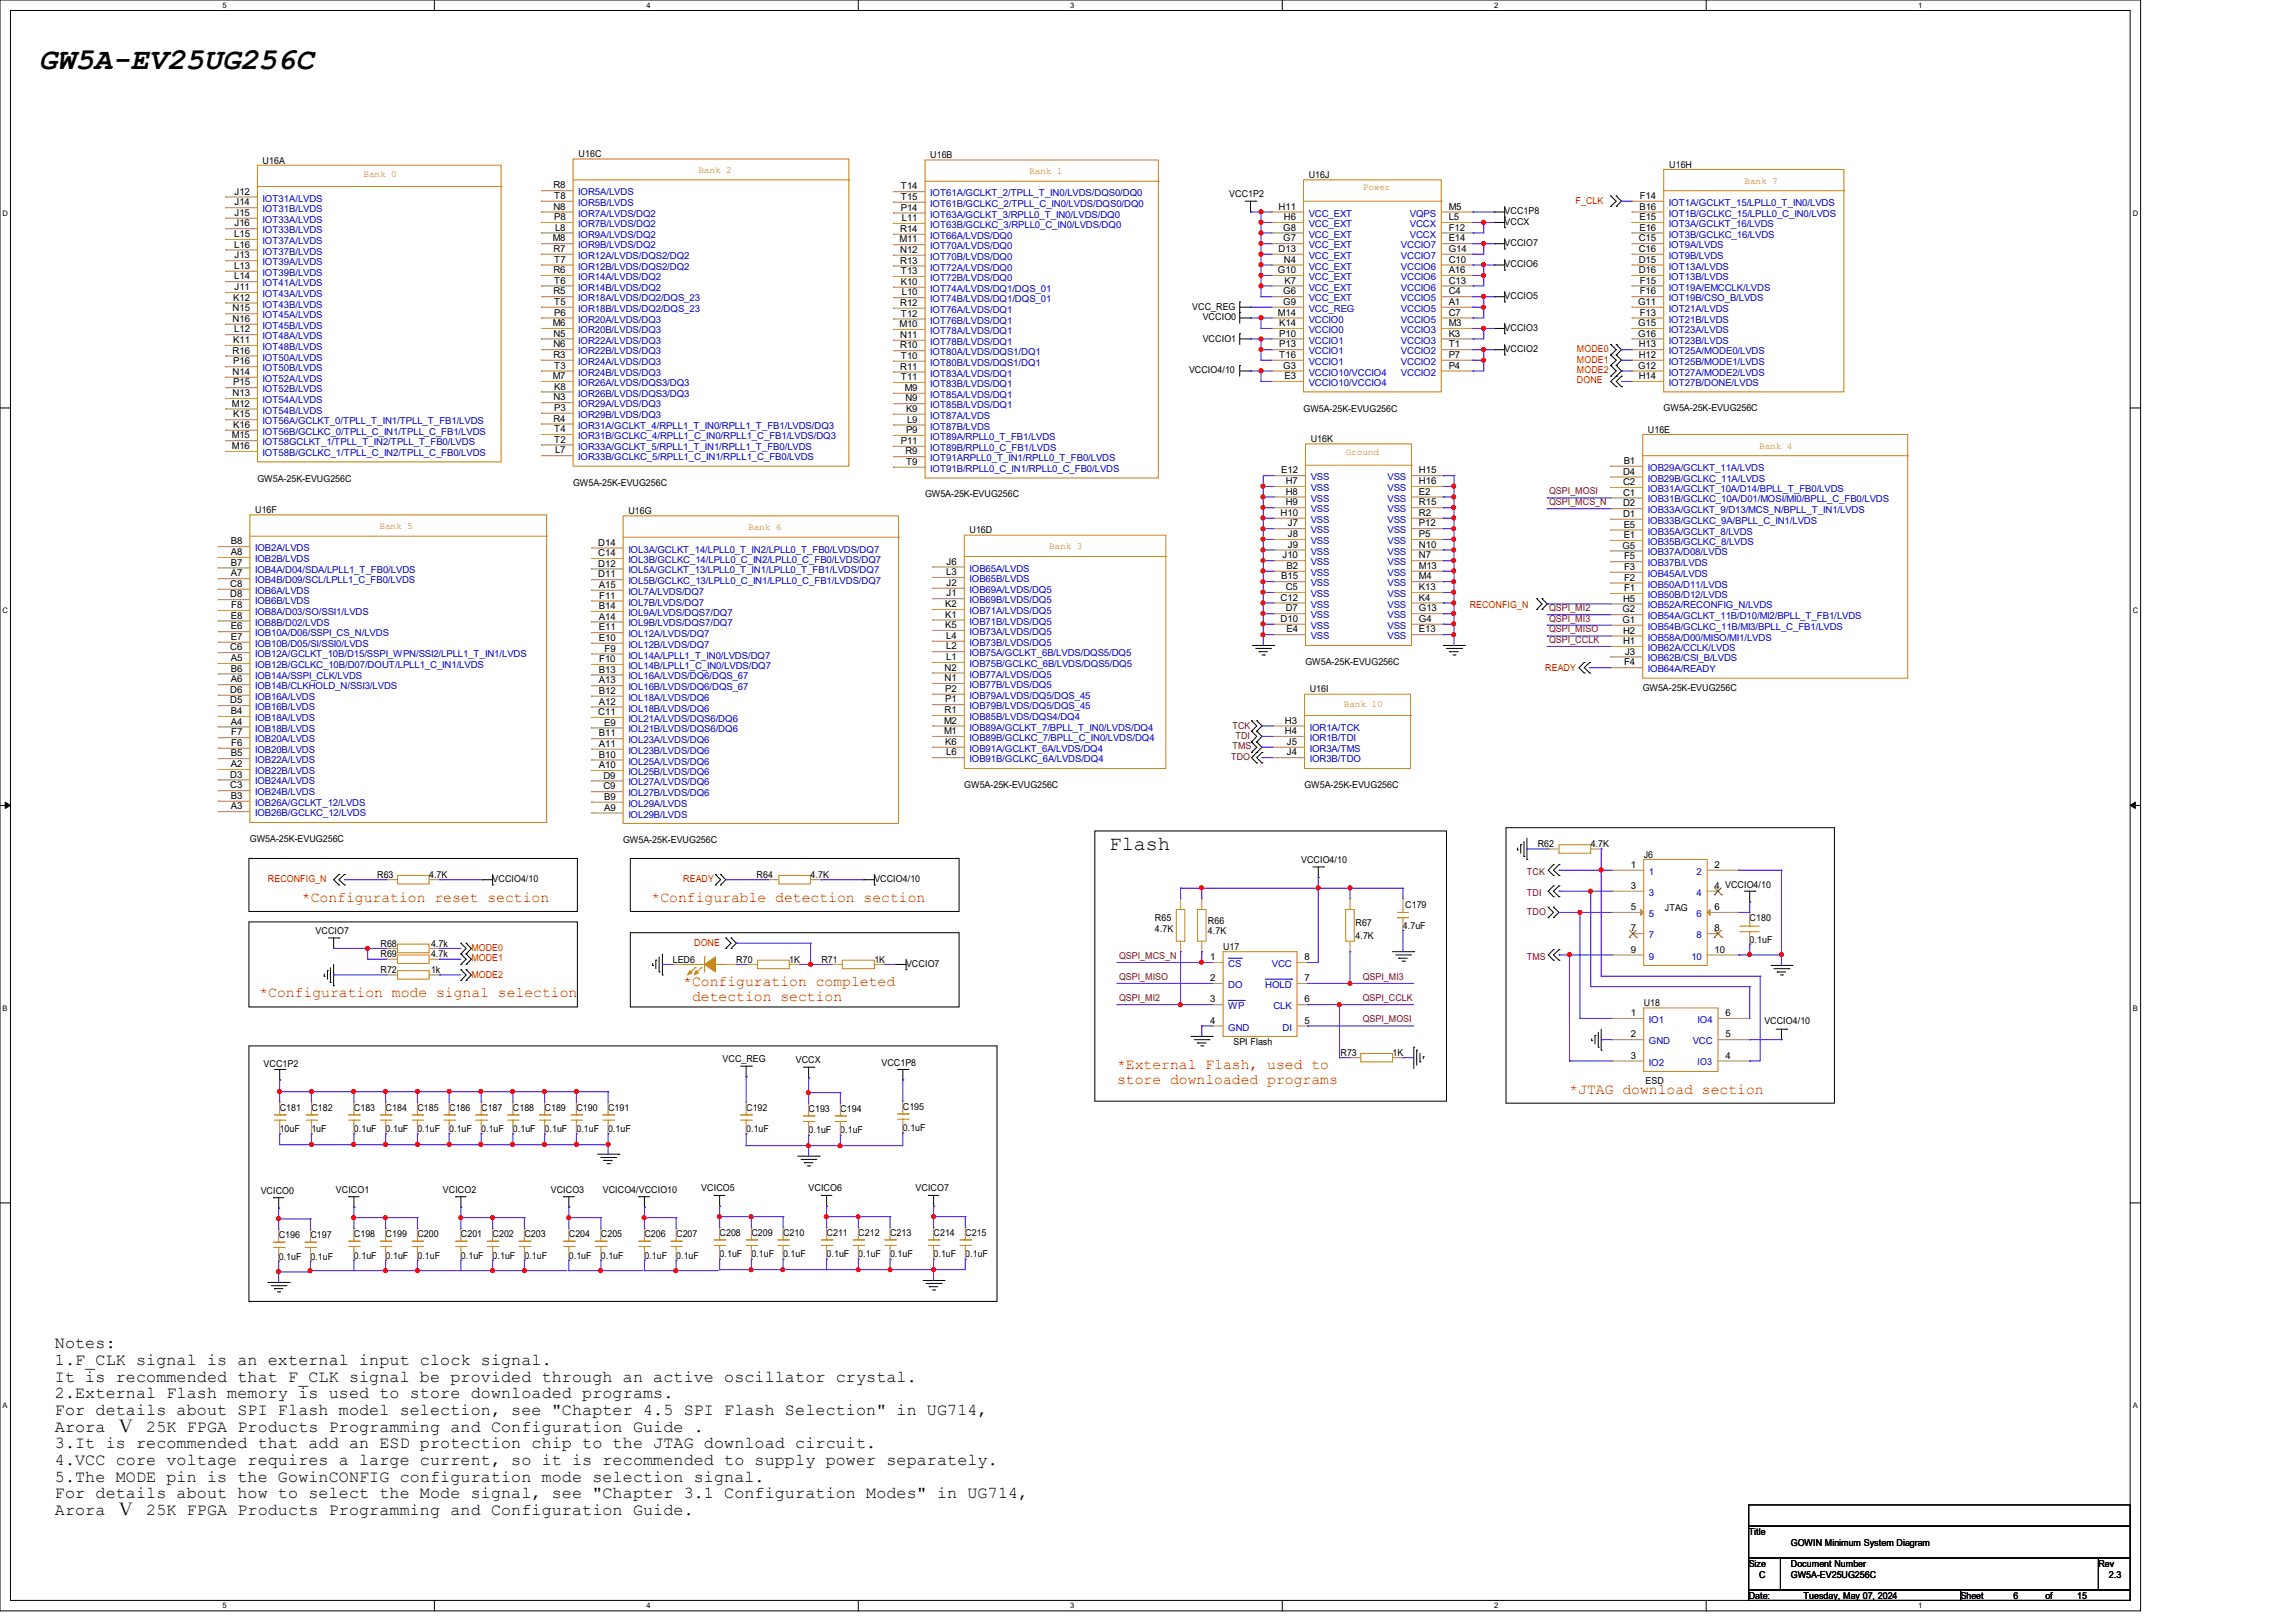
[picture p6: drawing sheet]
<svg xmlns="http://www.w3.org/2000/svg" width="297mm" height="210mm" viewBox="0 0 297 210" stroke-linecap="round" stroke-linejoin="round" font-family="sans-serif">
<defs><g id="words">
<text font-size="3.9" x="5" y="8.9">GW5A-EV25UG256C</text>
<text font-size="2.6" x="143.6" y="110">Flash</text>
<g font-size="2.2">
<text x="7.1" y="174.5">Notes:</text>
<text x="7.1" y="176.6">1.F_CLK signal is an external input clock signal.</text>
<text x="7.1" y="178.8">It is recommended that F_CLK signal be provided through an active oscillator crystal.</text>
<text x="7.1" y="180.9">2.External Flash memory is used to store downloaded programs.</text>
<text x="7.1" y="183.1">For details about SPI Flash model selection, see &quot;Chapter 4.5 SPI Flash Selection&quot; in UG714,</text>
<text x="7.1" y="185.3">Arora Ⅴ 25K FPGA Products Programming and Configuration Guide .</text>
<text x="7.1" y="187.4">3.It is recommended that add an ESD protection chip to the JTAG download circuit.</text>
<text x="7.1" y="189.6">4.VCC core voltage requires a large current, so it is recommended to supply power separately.</text>
<text x="7.1" y="191.7">5.The MODE pin is the GowinCONFIG configuration mode selection signal.</text>
<text x="7.1" y="193.9">For details about how to select the Mode signal, see &quot;Chapter 3.1 Configuration Modes&quot; in UG714,</text>
<text x="7.1" y="196">Arora Ⅴ 25K FPGA Products Programming and Configuration Guide.</text>
</g>
<g font-size="1.9" fill="#f00">
<text x="39.1" y="116.7">*Configuration reset section</text>
<text x="84.3" y="116.7">*Configurable detection section</text>
<text x="33.6" y="129">*Configuration mode signal selection</text>
<text x="88.4" y="127.6">*Configuration completed</text>
<text x="89.6" y="129.5">detection section</text>
<text x="144.6" y="138.3">*External Flash, used to</text>
<text x="144.6" y="140.3">store downloaded programs</text>
<text x="203.1" y="141.5">*JTAG download section</text>
</g>
<g font-size="1.2">
<text x="34" y="21.2">U16A</text>
<text x="74.9" y="20.3">U16C</text>
<text x="120.4" y="20.4">U16B</text>
<text x="169.4" y="23.1">U16J</text>
<text x="216" y="21.7">U16H</text>
<text x="30.4" y="25.2">J12</text>
<text x="30.4" y="26.6">J14</text>
<text x="30.4" y="27.9">J15</text>
<text x="30.4" y="29.3">J16</text>
<text x="71.6" y="24.4">R8</text>
<text x="71.6" y="27.1">N8</text>
<text x="71.7" y="25.7">T8</text>
<text x="71.7" y="28.5">P8</text>
<text x="71.8" y="29.8">L8</text>
<text x="116.6" y="24.5">T14</text>
<text x="116.6" y="25.9">T15</text>
<text x="116.6" y="27.3">P14</text>
<text x="116.7" y="28.6">L11</text>
<text x="159.1" y="25.5">VCC1P2</text>
<text x="165.5" y="27.1">H11</text>
<text x="166.1" y="29.8">G8</text>
<text x="166.2" y="28.5">H6</text>
<text x="187.5" y="29.8">F12</text>
<text x="187.5" y="28.5">L5</text>
<text x="187.5" y="27.1">M5</text>
<text x="194.7" y="27.7">VCC1P8</text>
<text x="194.7" y="29.1">VCCX</text>
<text x="212.2" y="27.1">B16</text>
<text x="212.2" y="28.5">E15</text>
<text x="212.2" y="29.8">E16</text>
<text x="212.2" y="25.7">F14</text>
<text x="30.3" y="30.7">L15</text>
<text x="30.3" y="32">L16</text>
<text x="30.3" y="34.8">L13</text>
<text x="30.4" y="33.4">J13</text>
<text x="71.5" y="31.2">M8</text>
<text x="71.6" y="35.3">R6</text>
<text x="71.6" y="32.6">R7</text>
<text x="71.7" y="34">T7</text>
<text x="116.4" y="31.4">M11</text>
<text x="116.5" y="30">R14</text>
<text x="116.5" y="32.7">N12</text>
<text x="116.5" y="34.1">R13</text>
<text x="116.6" y="35.5">T13</text>
<text x="165.4" y="35.3">G10</text>
<text x="165.5" y="32.6">D13</text>
<text x="166.1" y="31.2">G7</text>
<text x="166.2" y="34">N4</text>
<text x="187.5" y="35.3">A16</text>
<text x="187.5" y="34">C10</text>
<text x="187.5" y="32.6">G14</text>
<text x="187.5" y="31.2">E14</text>
<text x="194.7" y="31.8">VCCIO7</text>
<text x="194.7" y="34.6">VCCIO6</text>
<text x="212.1" y="32.6">C16</text>
<text x="212.1" y="35.3">D16</text>
<text x="212.1" y="31.2">C15</text>
<text x="212.1" y="34">D15</text>
<text x="30.1" y="40.3">N15</text>
<text x="30.1" y="41.7">N16</text>
<text x="30.2" y="38.9">K12</text>
<text x="30.3" y="36.2">L14</text>
<text x="30.4" y="37.5">J11</text>
<text x="71.6" y="38.1">R5</text>
<text x="71.7" y="36.7">T6</text>
<text x="71.7" y="39.5">T5</text>
<text x="71.7" y="40.9">P6</text>
<text x="116.5" y="39.6">R12</text>
<text x="116.6" y="36.9">K10</text>
<text x="116.6" y="41">T12</text>
<text x="116.7" y="38.2">L10</text>
<text x="154.3" y="40.1">VCC_REG</text>
<text x="155.7" y="41.4">VCCIO0</text>
<text x="165.4" y="40.9">M14</text>
<text x="166.1" y="38.1">G6</text>
<text x="166.1" y="39.5">G9</text>
<text x="166.2" y="36.7">K7</text>
<text x="187.5" y="40.9">C7</text>
<text x="187.5" y="39.5">A1</text>
<text x="187.5" y="38.1">C4</text>
<text x="187.5" y="36.7">C13</text>
<text x="194.7" y="38.7">VCCIO5</text>
<text x="212" y="39.5">G11</text>
<text x="212.2" y="36.7">F15</text>
<text x="212.2" y="38.1">F16</text>
<text x="212.2" y="40.9">F13</text>
<text x="30.1" y="45.8">R16</text>
<text x="30.2" y="44.4">K11</text>
<text x="30.2" y="47.2">P16</text>
<text x="30.3" y="43">L12</text>
<text x="71.5" y="42.2">M6</text>
<text x="71.6" y="43.6">N5</text>
<text x="71.6" y="45">N6</text>
<text x="71.6" y="46.3">R3</text>
<text x="71.7" y="47.7">T3</text>
<text x="116.4" y="42.3">M10</text>
<text x="116.5" y="43.7">N11</text>
<text x="116.5" y="45.1">R10</text>
<text x="116.5" y="47.8">R11</text>
<text x="116.6" y="46.4">T10</text>
<text x="155.7" y="44.2">VCCIO1</text>
<text x="165.6" y="42.2">K14</text>
<text x="165.6" y="43.6">P10</text>
<text x="165.6" y="45">P13</text>
<text x="165.6" y="46.3">T16</text>
<text x="166.1" y="47.7">G3</text>
<text x="187.5" y="47.7">P4</text>
<text x="187.5" y="46.3">P7</text>
<text x="187.5" y="45">T1</text>
<text x="187.5" y="43.6">K3</text>
<text x="187.5" y="42.2">M3</text>
<text x="194.7" y="42.8">VCCIO3</text>
<text x="194.7" y="45.6">VCCIO2</text>
<text x="212" y="42.2">G15</text>
<text x="212" y="43.6">G16</text>
<text x="212" y="47.7">G12</text>
<text x="212.1" y="45">H13</text>
<text x="212.1" y="46.3">H12</text>
<text x="30" y="52.6">M12</text>
<text x="30.1" y="48.5">N14</text>
<text x="30.1" y="51.3">N13</text>
<text x="30.2" y="49.9">P15</text>
<text x="71.5" y="49.1">M7</text>
<text x="71.6" y="51.8">N3</text>
<text x="71.7" y="50.4">K8</text>
<text x="71.7" y="53.2">P3</text>
<text x="116.6" y="49.2">T11</text>
<text x="117.1" y="50.6">M9</text>
<text x="117.2" y="51.9">N9</text>
<text x="117.3" y="53.3">K9</text>
<text x="153.9" y="48.3">VCCIO4/10</text>
<text x="166.2" y="49.1">E3</text>
<text x="168.7" y="53.3">GW5A-25K-EVUG256C</text>
<text x="212.1" y="49.1">H14</text>
<text x="215.3" y="53.1">GW5A-25K-EVUG256C</text>
<text x="30" y="56.7">M15</text>
<text x="30" y="58.1">M16</text>
<text x="30.2" y="54">K15</text>
<text x="30.2" y="55.4">K16</text>
<text x="71.6" y="54.6">R4</text>
<text x="71.7" y="55.9">T4</text>
<text x="71.7" y="57.3">T2</text>
<text x="71.8" y="58.7">L7</text>
<text x="116.6" y="57.4">P11</text>
<text x="117.2" y="58.8">R9</text>
<text x="117.3" y="56">P9</text>
<text x="117.4" y="54.7">L9</text>
<text x="169.6" y="57.2">U16K</text>
<text x="213.3" y="56">U16E</text>
<text x="33.3" y="62.3">GW5A-25K-EVUG256C</text>
<text x="74.2" y="62.9">GW5A-25K-EVUG256C</text>
<text x="117.3" y="60.2">T9</text>
<text x="119.7" y="64.3">GW5A-25K-EVUG256C</text>
<text x="165.8" y="61.3">E12</text>
<text x="166.4" y="62.7">H7</text>
<text x="166.4" y="64">H8</text>
<text x="166.4" y="65.4">H9</text>
<text x="183.6" y="65.4">R15</text>
<text x="183.6" y="64">E2</text>
<text x="183.6" y="62.7">H16</text>
<text x="183.6" y="61.3">H15</text>
<text x="210.1" y="61.4">D4</text>
<text x="210.1" y="62.8">C2</text>
<text x="210.1" y="64.1">C1</text>
<text x="210.1" y="65.5">D2</text>
<text x="210.1" y="60">B1</text>
<text x="29.9" y="70.4">B8</text>
<text x="29.9" y="71.8">A8</text>
<text x="33" y="66.4">U16F</text>
<text x="77.4" y="70.6">D14</text>
<text x="77.4" y="72">C14</text>
<text x="81.3" y="66.5">U16G</text>
<text x="125.5" y="69">U16D</text>
<text x="165.7" y="66.8">H10</text>
<text x="166.7" y="68.1">J7</text>
<text x="166.7" y="69.5">J8</text>
<text x="166.7" y="70.9">J9</text>
<text x="183.6" y="70.9">N10</text>
<text x="183.6" y="69.5">P5</text>
<text x="183.6" y="68.1">P12</text>
<text x="183.6" y="66.8">R2</text>
<text x="210" y="71">G5</text>
<text x="210.1" y="66.9">D1</text>
<text x="210.1" y="68.3">E5</text>
<text x="210.1" y="69.6">E1</text>
<text x="29.8" y="75.9">C8</text>
<text x="29.8" y="77.3">D8</text>
<text x="29.9" y="73.2">B7</text>
<text x="29.9" y="74.6">A7</text>
<text x="77.4" y="73.3">D12</text>
<text x="77.4" y="74.7">D11</text>
<text x="77.5" y="76.1">A15</text>
<text x="77.6" y="77.5">F11</text>
<text x="122.5" y="74.4">L3</text>
<text x="122.5" y="73.1">J6</text>
<text x="122.5" y="75.8">J2</text>
<text x="122.5" y="77.2">J1</text>
<text x="165.7" y="77.7">C12</text>
<text x="165.8" y="75">B15</text>
<text x="166" y="72.3">J10</text>
<text x="166.4" y="76.4">C5</text>
<text x="166.5" y="73.6">B2</text>
<text x="183.6" y="77.7">K4</text>
<text x="183.6" y="76.4">K13</text>
<text x="183.6" y="75">M4</text>
<text x="183.6" y="73.6">M13</text>
<text x="183.6" y="72.3">N7</text>
<text x="210.1" y="77.9">H5</text>
<text x="210.2" y="72.4">F5</text>
<text x="210.2" y="73.7">F3</text>
<text x="210.2" y="75.1">F2</text>
<text x="210.2" y="76.5">F1</text>
<text x="29.9" y="80.1">E8</text>
<text x="29.9" y="82.8">E7</text>
<text x="29.9" y="81.4">E6</text>
<text x="29.9" y="78.7">F8</text>
<text x="77.5" y="80.2">A14</text>
<text x="77.5" y="82.9">E10</text>
<text x="77.5" y="78.8">B14</text>
<text x="77.5" y="81.6">E11</text>
<text x="122.3" y="78.6">K2</text>
<text x="122.3" y="79.9">K1</text>
<text x="122.3" y="81.3">K5</text>
<text x="122.5" y="82.7">L4</text>
<text x="165.7" y="80.5">D10</text>
<text x="166.4" y="79.1">D7</text>
<text x="166.5" y="81.8">E4</text>
<text x="183.6" y="81.8">E13</text>
<text x="183.6" y="80.5">G4</text>
<text x="183.6" y="79.1">G13</text>
<text x="210" y="79.2">G2</text>
<text x="210" y="80.6">G1</text>
<text x="210.1" y="82">H2</text>
<text x="210.1" y="83.4">H1</text>
<text x="29.8" y="84.2">C6</text>
<text x="29.8" y="89.7">D6</text>
<text x="29.9" y="85.6">A5</text>
<text x="29.9" y="86.9">B6</text>
<text x="29.9" y="88.3">A6</text>
<text x="77.5" y="87">B13</text>
<text x="77.5" y="88.4">A13</text>
<text x="77.5" y="89.8">B12</text>
<text x="77.6" y="85.7">F10</text>
<text x="78.2" y="84.3">F9</text>
<text x="122.3" y="86.8">N2</text>
<text x="122.3" y="88.1">N1</text>
<text x="122.3" y="89.5">P2</text>
<text x="122.5" y="84">L2</text>
<text x="122.5" y="85.4">L1</text>
<text x="168.9" y="86">GW5A-25K-EVUG256C</text>
<text x="169.5" y="89.6">U16I</text>
<text x="210.2" y="86.1">F4</text>
<text x="210.3" y="84.7">J3</text>
<text x="212.6" y="89.4">GW5A-25K-EVUG256C</text>
<text x="29.8" y="91">D5</text>
<text x="29.9" y="92.4">B4</text>
<text x="29.9" y="93.8">A4</text>
<text x="29.9" y="95.2">F7</text>
<text x="77.4" y="92.5">C11</text>
<text x="77.5" y="91.2">A12</text>
<text x="77.5" y="95.3">B11</text>
<text x="78.2" y="93.9">E9</text>
<text x="122.2" y="93.6">M2</text>
<text x="122.2" y="95">M1</text>
<text x="122.3" y="92.3">R1</text>
<text x="122.3" y="90.9">P1</text>
<text x="166.3" y="93.6">H3</text>
<text x="166.3" y="95">H4</text>
<text x="29.8" y="100.6">D3</text>
<text x="29.9" y="97.9">B5</text>
<text x="29.9" y="99.3">A2</text>
<text x="29.9" y="96.5">F6</text>
<text x="77.5" y="96.6">A11</text>
<text x="77.5" y="98">B10</text>
<text x="77.5" y="99.4">A10</text>
<text x="78.1" y="100.8">D9</text>
<text x="122.3" y="96.4">K6</text>
<text x="122.5" y="97.7">L6</text>
<text x="124.8" y="101.9">GW5A-25K-EVUG256C</text>
<text x="166.5" y="96.4">J5</text>
<text x="166.5" y="97.7">J4</text>
<text x="168.8" y="101.9">GW5A-25K-EVUG256C</text>
<text x="29.8" y="102">C3</text>
<text x="29.9" y="103.4">B3</text>
<text x="29.9" y="104.7">A3</text>
<text x="78.1" y="102.1">C9</text>
<text x="78.2" y="103.5">B9</text>
<text x="78.2" y="104.9">A9</text>
<text x="32.3" y="108.9">GW5A-25K-EVUG256C</text>
<text x="48.8" y="113.6">R63</text>
<text x="55.5" y="113.6">4.7K</text>
<text x="80.6" y="109">GW5A-25K-EVUG256C</text>
<text x="97.9" y="113.6">R64</text>
<text x="104.9" y="113.6">4.7K</text>
<text x="168.4" y="111.7">VCCIO4/10</text>
<text x="199" y="109.6">R62</text>
<text x="205.9" y="109.6">4.7K</text>
<text x="211.1" y="112.3">1</text>
<text x="212.7" y="111">J6</text>
<text x="221.9" y="112.3">2</text>
<text x="63.8" y="114.1">VCCIO4/10</text>
<text x="113.2" y="114.1">VCCIO4/10</text>
<text x="149.5" y="119.2">R65</text>
<text x="156.3" y="119.5">R66</text>
<text x="175.4" y="119.8">R67</text>
<text x="181.9" y="117.6">C179</text>
<text x="211.1" y="115">3</text>
<text x="211.1" y="117.8">5</text>
<text x="215.5" y="117.9">JTAG</text>
<text x="221.9" y="115">4 VCCIO4/10</text>
<text x="221.9" y="117.8">6</text>
<text x="226.4" y="119.2">C180</text>
<text x="40.9" y="120.9">VCCIO7</text>
<text x="49.2" y="122.5">R68</text>
<text x="49.2" y="123.9">R69</text>
<text x="49.2" y="125.9">R72</text>
<text x="55.8" y="122.5">4.7k</text>
<text x="55.8" y="123.9">4.7k</text>
<text x="55.8" y="125.9">1k</text>
<text x="87.1" y="124.6">LED6</text>
<text x="95.3" y="124.6">R70</text>
<text x="102.1" y="124.6">1K</text>
<text x="106.3" y="124.6">R71</text>
<text x="113.2" y="124.6">1K</text>
<text x="117.3" y="125.1">VCCIO7</text>
<text x="149.5" y="120.6">4.7K</text>
<text x="156.3" y="120.9">4.7K</text>
<text x="156.6" y="124.2">1</text>
<text x="158.3" y="122.9">U17</text>
<text x="168.8" y="124.2">8</text>
<text x="175.4" y="121.5">4.7K</text>
<text x="181.6" y="120.2">4.7uF</text>
<text x="211.1" y="120.5">7</text>
<text x="211.1" y="123.3">9</text>
<text x="221.9" y="120.5">8</text>
<text x="221.9" y="123.3">10</text>
<text x="226.4" y="122">0.1uF</text>
<text x="156.6" y="127">2</text>
<text x="156.6" y="129.7">3</text>
<text x="168.8" y="129.7">6</text>
<text x="168.8" y="127">7</text>
<text x="211.1" y="131.5">1</text>
<text x="212.7" y="130.2">U18</text>
<text x="223.3" y="131.5">6</text>
<text x="93.5" y="137.5">VCC_REG</text>
<text x="103" y="137.6">VCCX</text>
<text x="114.1" y="137.9">VCC1P8</text>
<text x="156.6" y="132.5">4</text>
<text x="159.6" y="135.3">SPI Flash</text>
<text x="168.8" y="132.5">5</text>
<text x="173.5" y="136.7">R73</text>
<text x="180.2" y="136.7">1K</text>
<text x="211.1" y="137">3</text>
<text x="211.1" y="134.2">2</text>
<text x="223.3" y="137">4</text>
<text x="223.3" y="134.2">5</text>
<text x="228.3" y="132.5">VCCIO4/10</text>
<text x="34.1" y="138">VCC1P2</text>
<text x="36.2" y="143.8">C181</text>
<text x="40.3" y="143.8">C182</text>
<text x="45.8" y="143.8">C183</text>
<text x="49.9" y="143.8">C184</text>
<text x="54" y="143.8">C185</text>
<text x="58.1" y="143.8">C186</text>
<text x="62.3" y="143.8">C187</text>
<text x="66.4" y="143.8">C188</text>
<text x="70.5" y="143.8">C189</text>
<text x="74.6" y="143.8">C190</text>
<text x="78.7" y="143.8">C191</text>
<text x="96.6" y="143.8">C192</text>
<text x="104.6" y="143.9">C193</text>
<text x="108.8" y="143.9">C194</text>
<text x="116.8" y="143.6">C195</text>
<text x="213" y="140.2">ESD</text>
<text x="36.2" y="146.5">10uF</text>
<text x="40.3" y="146.5">1uF</text>
<text x="45.8" y="146.5">0.1uF</text>
<text x="49.9" y="146.5">0.1uF</text>
<text x="54" y="146.5">0.1uF</text>
<text x="58.1" y="146.5">0.1uF</text>
<text x="62.3" y="146.5">0.1uF</text>
<text x="66.4" y="146.5">0.1uF</text>
<text x="70.5" y="146.5">0.1uF</text>
<text x="74.6" y="146.5">0.1uF</text>
<text x="78.7" y="146.5">0.1uF</text>
<text x="96.6" y="146.5">0.1uF</text>
<text x="104.6" y="146.6">0.1uF</text>
<text x="108.8" y="146.6">0.1uF</text>
<text x="116.8" y="146.4">0.1uF</text>
<text x="33.7" y="154.5">VCICO0</text>
<text x="43.5" y="154.3">VCICO1</text>
<text x="57.3" y="154.3">VCICO2</text>
<text x="71.3" y="154.3">VCICO3</text>
<text x="78" y="154.3">VCICO4/VCCIO10</text>
<text x="90.8" y="154.2">VCICO5</text>
<text x="104.6" y="154.2">VCICO6</text>
<text x="118.5" y="154.2">VCICO7</text>
<text x="36.1" y="160.2">C196</text>
<text x="40.2" y="160.2">C197</text>
<text x="45.8" y="160.1">C198</text>
<text x="49.9" y="160.1">C199</text>
<text x="54" y="160.1">C200</text>
<text x="59.6" y="160.1">C201</text>
<text x="63.8" y="160.1">C202</text>
<text x="67.9" y="160.1">C203</text>
<text x="73.6" y="160.1">C204</text>
<text x="77.8" y="160.1">C205</text>
<text x="83.4" y="160.1">C206</text>
<text x="87.5" y="160.1">C207</text>
<text x="93.1" y="160">C208</text>
<text x="97.2" y="160">C209</text>
<text x="101.3" y="160">C210</text>
<text x="107" y="160">C211</text>
<text x="111.1" y="160">C212</text>
<text x="115.2" y="160">C213</text>
<text x="120.8" y="160">C214</text>
<text x="124.9" y="160">C215</text>
<text x="36.1" y="163">0.1uF</text>
<text x="40.2" y="163">0.1uF</text>
<text x="45.8" y="162.9">0.1uF</text>
<text x="49.9" y="162.9">0.1uF</text>
<text x="54" y="162.9">0.1uF</text>
<text x="59.6" y="162.9">0.1uF</text>
<text x="63.8" y="162.9">0.1uF</text>
<text x="67.9" y="162.9">0.1uF</text>
<text x="73.6" y="162.9">0.1uF</text>
<text x="77.8" y="162.9">0.1uF</text>
<text x="83.4" y="162.9">0.1uF</text>
<text x="87.5" y="162.9">0.1uF</text>
<text x="93.1" y="162.7">0.1uF</text>
<text x="97.2" y="162.7">0.1uF</text>
<text x="101.3" y="162.7">0.1uF</text>
<text x="107" y="162.7">0.1uF</text>
<text x="111.1" y="162.7">0.1uF</text>
<text x="115.2" y="162.7">0.1uF</text>
<text x="120.8" y="162.7">0.1uF</text>
<text x="124.9" y="162.7">0.1uF</text>
<text x="226.3" y="198.6">Title</text>
<text x="226.3" y="202.7">Size</text>
<text x="231.8" y="200">GOWIN Minimum System Diagram</text>
<text x="231.8" y="202.7">Document Number</text>
<text x="271.6" y="202.7">Rev</text>
<text x="226.3" y="206.9">Date:</text>
<text x="227.7" y="204.1">C</text>
<text x="231.8" y="204.1">GW5A-EV25UG256C</text>
<text x="233.4" y="206.9">Tuesday, May 07, 2024</text>
<text x="253.7" y="206.9">Sheet</text>
<text x="260.6" y="206.9">6</text>
<text x="264.7" y="206.9">of</text>
<text x="268.8" y="206.9">15</text>
<text x="272.9" y="204.1">2.3</text>
</g>
<g font-size="1.2" fill="#cc8006">
<text x="47" y="22.9">Bank 0</text>
<text x="90.4" y="22.4">Bank 2</text>
<text x="133.2" y="22.5">Bank 1</text>
<text x="225.8" y="23.7">Bank 7</text>
<text x="176.4" y="24.6">Power</text>
<text x="174.2" y="58.9">Ground</text>
<text x="227.7" y="58">Bank 4</text>
<text x="49.1" y="68.5">Bank 5</text>
<text x="96.8" y="68.6">Bank 6</text>
<text x="135.8" y="71.1">Bank 3</text>
<text x="173.9" y="91.5">Bank 10</text>
</g>
<g font-size="1.2" fill="#00c">
<text x="34" y="26.1">IOT31A/LVDS</text>
<text x="34" y="27.5">IOT31B/LVDS</text>
<text x="34" y="28.8">IOT33A/LVDS</text>
<text x="74.8" y="25.3">IOR5A/LVDS</text>
<text x="74.8" y="26.6">IOR5B/LVDS</text>
<text x="74.8" y="28">IOR7A/LVDS/DQ2</text>
<text x="74.8" y="29.4">IOR7B/LVDS/DQ2</text>
<text x="120.4" y="25.4">IOT61A/GCLKT_2/TPLL_T_IN0/LVDS/DQS0/DQ0</text>
<text x="120.4" y="26.8">IOT61B/GCLKC_2/TPLL_C_IN0/LVDS/DQS0/DQ0</text>
<text x="120.4" y="28.2">IOT63A/GCLKT_3/RPLL0_T_IN0/LVDS/DQ0</text>
<text x="120.4" y="29.5">IOT63B/GCLKC_3/RPLL0_C_IN0/LVDS/DQ0</text>
<text x="169.4" y="28">VCC_EXT</text>
<text x="169.4" y="29.4">VCC_EXT</text>
<text x="182.5" y="29.4">VCCX</text>
<text x="182.5" y="28">VQPS</text>
<text x="216" y="26.6">IOT1A/GCLKT_15/LPLL0_T_IN0/LVDS</text>
<text x="216" y="28">IOT1B/GCLKC_15/LPLL0_C_IN0/LVDS</text>
<text x="216" y="29.4">IOT3A/GCLKT_16/LVDS</text>
<text x="34" y="30.2">IOT33B/LVDS</text>
<text x="34" y="31.6">IOT37A/LVDS</text>
<text x="34" y="32.9">IOT37B/LVDS</text>
<text x="34" y="34.3">IOT39A/LVDS</text>
<text x="34" y="35.7">IOT39B/LVDS</text>
<text x="74.8" y="32.1">IOR9B/LVDS/DQ2</text>
<text x="74.8" y="34.9">IOR12B/LVDS/DQS2/DQ2</text>
<text x="74.8" y="30.7">IOR9A/LVDS/DQ2</text>
<text x="74.8" y="33.5">IOR12A/LVDS/DQS2/DQ2</text>
<text x="120.4" y="30.9">IOT66A/LVDS/DQ0</text>
<text x="120.4" y="32.3">IOT70A/LVDS/DQ0</text>
<text x="120.4" y="33.6">IOT70B/LVDS/DQ0</text>
<text x="120.4" y="35">IOT72A/LVDS/DQ0</text>
<text x="169.4" y="30.7">VCC_EXT</text>
<text x="169.4" y="32.1">VCC_EXT</text>
<text x="169.4" y="33.5">VCC_EXT</text>
<text x="169.4" y="34.9">VCC_EXT</text>
<text x="181.3" y="34.9">VCCIO6</text>
<text x="181.3" y="33.5">VCCIO7</text>
<text x="181.3" y="32.1">VCCIO7</text>
<text x="182.5" y="30.7">VCCX</text>
<text x="216" y="33.5">IOT9B/LVDS</text>
<text x="216" y="30.7">IOT3B/GCLKC_16/LVDS</text>
<text x="216" y="32.1">IOT9A/LVDS</text>
<text x="216" y="34.9">IOT13A/LVDS</text>
<text x="34" y="37">IOT41A/LVDS</text>
<text x="34" y="38.4">IOT43A/LVDS</text>
<text x="34" y="39.8">IOT43B/LVDS</text>
<text x="34" y="41.2">IOT45A/LVDS</text>
<text x="74.8" y="36.2">IOR14A/LVDS/DQ2</text>
<text x="74.8" y="37.6">IOR14B/LVDS/DQ2</text>
<text x="74.8" y="39">IOR18A/LVDS/DQ2/DQS_23</text>
<text x="74.8" y="40.3">IOR18B/LVDS/DQ2/DQS_23</text>
<text x="74.8" y="41.7">IOR20A/LVDS/DQ3</text>
<text x="120.4" y="36.4">IOT72B/LVDS/DQ0</text>
<text x="120.4" y="37.8">IOT74A/LVDS/DQ1/DQS_01</text>
<text x="120.4" y="39.1">IOT74B/LVDS/DQ1/DQS_01</text>
<text x="120.4" y="40.5">IOT76A/LVDS/DQ1</text>
<text x="120.4" y="41.9">IOT76B/LVDS/DQ1</text>
<text x="169.4" y="36.2">VCC_EXT</text>
<text x="169.4" y="37.6">VCC_EXT</text>
<text x="169.4" y="39">VCC_EXT</text>
<text x="169.4" y="40.3">VCC_REG</text>
<text x="169.4" y="41.7">VCCIO0</text>
<text x="181.3" y="41.7">VCCIO5</text>
<text x="181.3" y="40.3">VCCIO5</text>
<text x="181.3" y="39">VCCIO5</text>
<text x="181.3" y="37.6">VCCIO6</text>
<text x="181.3" y="36.2">VCCIO6</text>
<text x="216" y="36.2">IOT13B/LVDS</text>
<text x="216" y="37.6">IOT19A/EMCCLK/LVDS</text>
<text x="216" y="39">IOT19B/CSO_B/LVDS</text>
<text x="216" y="40.3">IOT21A/LVDS</text>
<text x="216" y="41.7">IOT21B/LVDS</text>
<text x="34" y="42.5">IOT45B/LVDS</text>
<text x="34" y="43.9">IOT48A/LVDS</text>
<text x="34" y="45.3">IOT48B/LVDS</text>
<text x="34" y="46.7">IOT50A/LVDS</text>
<text x="74.8" y="43.1">IOR20B/LVDS/DQ3</text>
<text x="74.8" y="44.4">IOR22A/LVDS/DQ3</text>
<text x="74.8" y="45.8">IOR22B/LVDS/DQ3</text>
<text x="74.8" y="47.2">IOR24A/LVDS/DQ3</text>
<text x="120.4" y="43.2">IOT78A/LVDS/DQ1</text>
<text x="120.4" y="44.6">IOT78B/LVDS/DQ1</text>
<text x="120.4" y="46">IOT80A/LVDS/DQS1/DQ1</text>
<text x="120.4" y="47.3">IOT80B/LVDS/DQS1/DQ1</text>
<text x="169.4" y="43.1">VCCIO0</text>
<text x="169.4" y="44.4">VCCIO1</text>
<text x="169.4" y="45.8">VCCIO1</text>
<text x="169.4" y="47.2">VCCIO1</text>
<text x="181.3" y="47.2">VCCIO2</text>
<text x="181.3" y="45.8">VCCIO2</text>
<text x="181.3" y="44.4">VCCIO3</text>
<text x="181.3" y="43.1">VCCIO3</text>
<text x="216" y="43.1">IOT23A/LVDS</text>
<text x="216" y="44.4">IOT23B/LVDS</text>
<text x="216" y="45.8">IOT25A/MODE0/LVDS</text>
<text x="216" y="47.2">IOT25B/MODE1/LVDS</text>
<text x="34" y="48">IOT50B/LVDS</text>
<text x="34" y="49.4">IOT52A/LVDS</text>
<text x="34" y="50.8">IOT52B/LVDS</text>
<text x="34" y="52.2">IOT54A/LVDS</text>
<text x="34" y="53.5">IOT54B/LVDS</text>
<text x="74.8" y="48.6">IOR24B/LVDS/DQ3</text>
<text x="74.8" y="50">IOR26A/LVDS/DQS3/DQ3</text>
<text x="74.8" y="51.3">IOR26B/LVDS/DQS3/DQ3</text>
<text x="74.8" y="52.7">IOR29A/LVDS/DQ3</text>
<text x="120.4" y="48.7">IOT83A/LVDS/DQ1</text>
<text x="120.4" y="50.1">IOT83B/LVDS/DQ1</text>
<text x="120.4" y="51.5">IOT85A/LVDS/DQ1</text>
<text x="120.4" y="52.8">IOT85B/LVDS/DQ1</text>
<text x="169.4" y="48.6">VCCIO10/VCCIO4</text>
<text x="169.4" y="50">VCCIO10/VCCIO4</text>
<text x="181.3" y="48.6">VCCIO2</text>
<text x="216" y="48.6">IOT27A/MODE2/LVDS</text>
<text x="216" y="50">IOT27B/DONE/LVDS</text>
<text x="34" y="54.9">IOT56A/GCLKT_0/TPLL_T_IN1/TPLL_T_FB1/LVDS</text>
<text x="34" y="56.3">IOT56B/GCLKC_0/TPLL_C_IN1/TPLL_C_FB1/LVDS</text>
<text x="34" y="57.6">IOT58GCLKT_1/TPLL_T_IN2/TPLL_T_FB0/LVDS</text>
<text x="34" y="59">IOT58B/GCLKC_1/TPLL_C_IN2/TPLL_C_FB0/LVDS</text>
<text x="74.8" y="54.1">IOR29B/LVDS/DQ3</text>
<text x="74.8" y="55.5">IOR31A/GCLKT_4/RPLL1_T_IN0/RPLL1_T_FB1/LVDS/DQ3</text>
<text x="74.8" y="56.8">IOR31B/GCLKC_4/RPLL1_C_IN0/RPLL1_C_FB1/LVDS/DQ3</text>
<text x="74.8" y="58.2">IOR33A/GCLKT_5/RPLL1_T_IN1/RPLL1_T_FB0/LVDS</text>
<text x="74.8" y="59.6">IOR33B/GCLKC_5/RPLL1_C_IN1/RPLL1_C_FB0/LVDS</text>
<text x="120.4" y="54.2">IOT87A/LVDS</text>
<text x="120.4" y="55.6">IOT87B/LVDS</text>
<text x="120.4" y="56.9">IOT89A/RPLL0_T_FB1/LVDS</text>
<text x="120.4" y="58.3">IOT89B/RPLL0_C_FB1/LVDS</text>
<text x="120.4" y="59.7">IOT91ARPLL0_T_IN1/RPLL0_T_FB0/LVDS</text>
<text x="120.4" y="61">IOT91B/RPLL0_C_IN1/RPLL0_C_FB0/LVDS</text>
<text x="169.6" y="62.1">VSS</text>
<text x="169.6" y="63.5">VSS</text>
<text x="169.6" y="64.9">VSS</text>
<text x="179.6" y="64.9">VSS</text>
<text x="179.6" y="63.5">VSS</text>
<text x="179.6" y="62.1">VSS</text>
<text x="213.3" y="60.9">IOB29A/GCLKT_11A/LVDS</text>
<text x="213.3" y="62.3">IOB29B/GCLKC_11A/LVDS</text>
<text x="213.3" y="63.7">IOB31A/GCLKT_10A/D14/BPLL_T_FB0/LVDS</text>
<text x="213.3" y="65">IOB31B/GCLKC_10A/D01/MOSI/MI0/BPLL_C_FB0/LVDS</text>
<text x="33" y="71.3">IOB2A/LVDS</text>
<text x="81.3" y="71.5">IOL3A/GCLKT_14/LPLL0_T_IN2/LPLL0_T_FB0/LVDS/DQ7</text>
<text x="169.6" y="66.3">VSS</text>
<text x="169.6" y="67.6">VSS</text>
<text x="169.6" y="69">VSS</text>
<text x="169.6" y="70.4">VSS</text>
<text x="169.6" y="71.8">VSS</text>
<text x="179.6" y="71.8">VSS</text>
<text x="179.6" y="70.4">VSS</text>
<text x="179.6" y="69">VSS</text>
<text x="179.6" y="67.6">VSS</text>
<text x="179.6" y="66.3">VSS</text>
<text x="213.3" y="66.4">IOB33A/GCLKT_9/D13/MCS_N/BPLL_T_IN1/LVDS</text>
<text x="213.3" y="67.8">IOB33B/GCLKC_9A/BPLL_C_IN1/LVDS</text>
<text x="213.3" y="69.2">IOB35A/GCLKT_8/LVDS</text>
<text x="213.3" y="70.5">IOB35B/GCLKC_8/LVDS</text>
<text x="213.3" y="71.9">IOB37A/D08/LVDS</text>
<text x="33" y="72.7">IOB2B/LVDS</text>
<text x="33" y="74.1">IOB4A/D04/SDA/LPLL1_T_FB0/LVDS</text>
<text x="33" y="75.5">IOB4B/D09/SCL/LPLL1_C_FB0/LVDS</text>
<text x="33" y="76.8">IOB6A/LVDS</text>
<text x="81.3" y="72.9">IOL3B/GCLKC_14/LPLL0_C_IN2/LPLL0_C_FB0/LVDS/DQ7</text>
<text x="81.3" y="74.2">IOL5A/GCLKT_13/LPLL0_T_IN1/LPLL0_T_FB1/LVDS/DQ7</text>
<text x="81.3" y="75.6">IOL5B/GCLKC_13/LPLL0_C_IN1/LPLL0_C_FB1/LVDS/DQ7</text>
<text x="81.3" y="77">IOL7A/LVDS/DQ7</text>
<text x="125.5" y="74">IOB65A/LVDS</text>
<text x="125.5" y="75.3">IOB65B/LVDS</text>
<text x="125.5" y="76.7">IOB69A/LVDS/DQ5</text>
<text x="169.6" y="73.2">VSS</text>
<text x="169.6" y="74.5">VSS</text>
<text x="169.6" y="75.9">VSS</text>
<text x="169.6" y="77.3">VSS</text>
<text x="179.6" y="77.3">VSS</text>
<text x="179.6" y="75.9">VSS</text>
<text x="179.6" y="74.5">VSS</text>
<text x="179.6" y="73.2">VSS</text>
<text x="213.3" y="73.3">IOB37B/LVDS</text>
<text x="213.3" y="74.6">IOB45A/LVDS</text>
<text x="213.3" y="76">IOB50A/D11/LVDS</text>
<text x="213.3" y="77.4">IOB50B/D12/LVDS</text>
<text x="33" y="80.9">IOB8B/D02/LVDS</text>
<text x="33" y="83.7">IOB10B/D05/SI/SSI0/LVDS</text>
<text x="33" y="78.2">IOB6B/LVDS</text>
<text x="33" y="79.6">IOB8A/D03/SO/SSI1/LVDS</text>
<text x="33" y="82.3">IOB10A/D06/SSPI_CS_N/LVDS</text>
<text x="81.3" y="81.1">IOL9B/LVDS/DQS7/DQ7</text>
<text x="81.3" y="83.8">IOL12B/LVDS/DQ7</text>
<text x="81.3" y="78.4">IOL7B/LVDS/DQ7</text>
<text x="81.3" y="79.7">IOL9A/LVDS/DQS7/DQ7</text>
<text x="81.3" y="82.5">IOL12A/LVDS/DQ7</text>
<text x="125.5" y="78.1">IOB69B/LVDS/DQ5</text>
<text x="125.5" y="79.5">IOB71A/LVDS/DQ5</text>
<text x="125.5" y="80.8">IOB71B/LVDS/DQ5</text>
<text x="125.5" y="82.2">IOB73A/LVDS/DQ5</text>
<text x="125.5" y="83.6">IOB73B/LVDS/DQ5</text>
<text x="169.6" y="78.6">VSS</text>
<text x="169.6" y="80">VSS</text>
<text x="169.6" y="81.4">VSS</text>
<text x="169.6" y="82.7">VSS</text>
<text x="179.6" y="82.7">VSS</text>
<text x="179.6" y="81.4">VSS</text>
<text x="179.6" y="80">VSS</text>
<text x="179.6" y="78.6">VSS</text>
<text x="213.3" y="78.7">IOB52A/RECONFIG_N/LVDS</text>
<text x="213.3" y="80.1">IOB54A/GCLKT_11B/D10/MI2/BPLL_T_FB1/LVDS</text>
<text x="213.3" y="81.5">IOB54B/GCLKC_11B/MI3/BPLL_C_FB1/LVDS</text>
<text x="213.3" y="82.9">IOB58A/D00/MISO/MI1/LVDS</text>
<text x="33" y="85">IOB12A/GCLKT_10B/D15/SSPI_WPN/SSI2/LPLL1_T_IN1/LVDS</text>
<text x="33" y="86.4">IOB12B/GCLKC_10B/D07/DOUT/LPLL1_C_IN1/LVDS</text>
<text x="33" y="87.8">IOB14A/SSPI_CLK/LVDS</text>
<text x="33" y="89.2">IOB14B/CLKHOLD_N/SSI3/LVDS</text>
<text x="81.3" y="85.2">IOL14A/LPLL1_T_IN0/LVDS/DQ7</text>
<text x="81.3" y="86.6">IOL14B/LPLL1_C_IN0/LVDS/DQ7</text>
<text x="81.3" y="87.9">IOL16A/LVDS/DQ6/DQS_67</text>
<text x="81.3" y="89.3">IOL16B/LVDS/DQ6/DQS_67</text>
<text x="125.5" y="84.9">IOB75A/GCLKT_6B/LVDS/DQS5/DQ5</text>
<text x="125.5" y="86.3">IOB75B/GCLKC_6B/LVDS/DQS5/DQ5</text>
<text x="125.5" y="87.7">IOB77A/LVDS/DQ5</text>
<text x="125.5" y="89">IOB77B/LVDS/DQ5</text>
<text x="213.3" y="84.2">IOB62A/CCLK/LVDS</text>
<text x="213.3" y="85.6">IOB62B/CSI_B/LVDS</text>
<text x="213.3" y="87">IOB64A/READY</text>
<text x="33" y="90.6">IOB16A/LVDS</text>
<text x="33" y="91.9">IOB16B/LVDS</text>
<text x="33" y="93.3">IOB18A/LVDS</text>
<text x="33" y="94.7">IOB18B/LVDS</text>
<text x="81.3" y="90.7">IOL18A/LVDS/DQ6</text>
<text x="81.3" y="92.1">IOL18B/LVDS/DQ6</text>
<text x="81.3" y="93.4">IOL21A/LVDS/DQS6/DQ6</text>
<text x="81.3" y="94.8">IOL21B/LVDS/DQS6/DQ6</text>
<text x="125.5" y="90.4">IOB79A/LVDS/DQ5/DQS_45</text>
<text x="125.5" y="91.8">IOB79B/LVDS/DQ5/DQS_45</text>
<text x="125.5" y="93.2">IOB85B/LVDS/DQS4/DQ4</text>
<text x="125.5" y="94.5">IOB89A/GCLKT_7/BPLL_T_IN0/LVDS/DQ4</text>
<text x="125.5" y="95.9">IOB89B/GCLKC_7/BPLL_C_IN0/LVDS/DQ4</text>
<text x="169.5" y="94.5">IOR1A/TCK</text>
<text x="169.5" y="95.9">IOR1B/TDI</text>
<text x="33" y="96.1">IOB20A/LVDS</text>
<text x="33" y="97.4">IOB20B/LVDS</text>
<text x="33" y="98.8">IOB22A/LVDS</text>
<text x="33" y="100.2">IOB22B/LVDS</text>
<text x="33" y="101.5">IOB24A/LVDS</text>
<text x="81.3" y="96.2">IOL23A/LVDS/DQ6</text>
<text x="81.3" y="97.5">IOL23B/LVDS/DQ6</text>
<text x="81.3" y="98.9">IOL25A/LVDS/DQ6</text>
<text x="81.3" y="100.3">IOL25B/LVDS/DQ6</text>
<text x="81.3" y="101.6">IOL27A/LVDS/DQ6</text>
<text x="125.5" y="97.3">IOB91A/GCLKT_6A/LVDS/DQ4</text>
<text x="125.5" y="98.6">IOB91B/GCLKC_6A/LVDS/DQ4</text>
<text x="169.5" y="97.3">IOR3A/TMS</text>
<text x="169.5" y="98.6">IOR3B/TDO</text>
<text x="33" y="102.9">IOB24B/LVDS</text>
<text x="33" y="104.3">IOB26A/GCLKT_12/LVDS</text>
<text x="33" y="105.6">IOB26B/GCLKC_12/LVDS</text>
<text x="81.3" y="103">IOL27B/LVDS/DQ6</text>
<text x="81.3" y="104.4">IOL29A/LVDS</text>
<text x="81.3" y="105.8">IOL29B/LVDS</text>
<text x="213.4" y="113.2">1</text>
<text x="219.6" y="113.2">2</text>
<text x="213.4" y="115.9">3</text>
<text x="213.4" y="118.7">5</text>
<text x="219.6" y="115.9">4</text>
<text x="219.6" y="118.7">6</text>
<text x="159" y="125.1">CS</text>
<text x="164.6" y="125.1">VCC</text>
<text x="213.4" y="121.4">7</text>
<text x="213.4" y="124.2">9</text>
<text x="218.9" y="124.2">10</text>
<text x="219.6" y="121.4">8</text>
<text x="159" y="127.8">DO</text>
<text x="159" y="130.6">WP</text>
<text x="163.7" y="127.8">HOLD</text>
<text x="164.8" y="130.6">CLK</text>
<text x="159" y="133.3">GND</text>
<text x="166" y="133.3">DI</text>
<text x="213.4" y="137.9">IO2</text>
<text x="213.4" y="135.1">GND</text>
<text x="213.4" y="132.4">IO1</text>
<text x="219.1" y="135.1">VCC</text>
<text x="219.7" y="132.4">IO4</text>
<text x="219.7" y="137.8">IO3</text>
</g>
<g font-size="1.2" fill="#f00">
<text x="203.9" y="26.4">F_CLK</text>
<text x="204.1" y="45.6">MODE0</text>
<text x="204.1" y="46.9">MODE1</text>
<text x="204.1" y="49.5">DONE</text>
<text x="204.1" y="48.3">MODE2</text>
<text x="190.2" y="78.6">RECONFIG_N</text>
<text x="200" y="86.9">READY</text>
<text x="34.7" y="114.1">RECONFIG_N</text>
<text x="88.4" y="114.1">READY</text>
<text x="61" y="123.1">MODE0</text>
<text x="61" y="124.4">MODE1</text>
<text x="89.8" y="122.4">DONE</text>
<text x="61" y="126.5">MODE2</text>
</g>
<g font-size="1.2" fill="#800000">
<text x="200.5" y="65.4">QSPI_MCS_N</text>
<text x="200.5" y="64">QSPI_MOSI</text>
<text x="200.5" y="79.1">QSPI_MI2</text>
<text x="200.5" y="80.4">QSPI_MI3</text>
<text x="200.5" y="81.8">QSPI_MISO</text>
<text x="200.5" y="83.2">QSPI_CCLK</text>
<text x="159.5" y="94.3">TCK</text>
<text x="159.9" y="95.6">TDI</text>
<text x="159.3" y="98.4">TDO</text>
<text x="159.5" y="97">TMS</text>
<text x="197.6" y="113.2">TCK</text>
<text x="197.6" y="115.9">TDI</text>
<text x="197.6" y="118.4">TDO</text>
<text x="144.8" y="124.1">QSPI_MCS_N</text>
<text x="197.6" y="124.2">TMS</text>
<text x="144.8" y="126.8">QSPI_MISO</text>
<text x="144.8" y="129.5">QSPI_MI2</text>
<text x="176.4" y="126.8">QSPI_MI3</text>
<text x="176.4" y="129.5">QSPI_CCLK</text>
<text x="176.4" y="132.3">QSPI_MOSI</text>
</g>
<g font-size="1">
<text x="28.8" y="1">5</text>
<text x="83.7" y="1">4</text>
<text x="138.5" y="1">3</text>
<text x="193.4" y="1">2</text>
<text x="248.2" y="1">1</text>
<text x=".3" y="27.9">D</text>
<text x="276" y="27.9">D</text>
<text x=".3" y="79.4">C</text>
<text x="276" y="79.4">C</text>
<text x=".3" y="130.8">B</text>
<text x="276" y="130.8">B</text>
<text x=".3" y="182.2">A</text>
<text x="276" y="182.2">A</text>
<text x="28.8" y="208.1">5</text>
<text x="83.7" y="208.1">4</text>
<text x="138.5" y="208.1">3</text>
<text x="193.4" y="208.1">2</text>
<text x="248.2" y="208.1">1</text>
</g>
</g></defs>
<path d="M0 0h277v208.4h-277zM1.4 1.4h274.3v205.7h-274.3z" fill="none" stroke="#000" stroke-width=".13"/>
<g fill="#fff">
<path d="M28.8 .1h.5v1.1h-.5z"/>
<path d="M28.8 207.2h.5v1.1h-.5z"/>
</g>
<path d="M56.2 0v1.4M56.2 207.1v1.3" fill="none" stroke="#000" stroke-width=".13"/>
<g fill="#fff">
<path d="M83.7 .1h.5v1.1h-.5z"/>
<path d="M83.7 207.2h.5v1.1h-.5z"/>
</g>
<path d="M111.1 0v1.4M111.1 207.1v1.3" fill="none" stroke="#000" stroke-width=".13"/>
<g fill="#fff">
<path d="M138.5 .1h.6v1.1h-.6z"/>
<path d="M138.5 207.2h.6v1.1h-.6z"/>
</g>
<path d="M165.9 0v1.4M165.9 207.1v1.3" fill="none" stroke="#000" stroke-width=".13"/>
<g fill="#fff">
<path d="M193.4 .1h.5v1.1h-.5z"/>
<path d="M193.4 207.2h.5v1.1h-.5z"/>
</g>
<path d="M220.8 0v1.4M220.8 207.1v1.3" fill="none" stroke="#000" stroke-width=".13"/>
<g fill="#fff">
<path d="M248.2 .1h.6v1.1h-.6z"/>
<path d="M248.2 207.2h.6v1.1h-.6z"/>
<path d="M.3 27.1h.8v1.1h-.8z"/>
<path d="M276 27.1h.7v1.1h-.7z"/>
<path d="M.3 78.5h.8v1.1h-.8z"/>
<path d="M276 78.5h.7v1.1h-.7z"/>
</g>
<path d="M0 52.8h1.4M275.7 52.8h1.3" fill="none" stroke="#000" stroke-width=".13"/>
<g fill="#fff">
<path d="M.3 129.9h.7v1.1h-.7z"/>
<path d="M276 129.9h.6v1.1h-.6z"/>
</g>
<path d="M0 104.2h1.4M275.7 104.2h1.3" fill="none" stroke="#000" stroke-width=".13"/>
<path d="M.7 103.8l.7 .4-.7 .4zM275.7 104.2l.7-.4v.8z" fill="#000" stroke="#000" stroke-width=".13"/>
<g fill="#fff">
<path d="M.3 181.4h.7v1.1h-.7z"/>
<path d="M276 181.4h.6v1.1h-.6z"/>
</g>
<g fill="none" stroke="#000" stroke-width=".13">
<path d="M160.4 39.1h.1M160.4 39.8h1.4M160.4 39.1v2.7M161.2 26h1.3M161.8 27.4h.1M161.8 39.8h.1M161.8 26v1.4M162.5 26h.1M193.4 27.4h.1M193.4 28.8h.1M193.4 31.5h.1M193.4 34.3h.1"/>
<path d="M193.4 38.4h.1M193.4 27.4h1.3M193.4 28.8h1.3M193.4 31.5h1.3M193.4 34.3h1.3M193.4 38.4h1.3M194.7 28.1h.1M194.7 29.5h.1M194.7 32.2h.1M194.7 35h.1M194.7 39.1h.1M194.7 26.7v2.8"/>
<path d="M194.7 30.9v1.3M194.7 33.6v1.4M194.7 37.7v1.4M208.4 25.4h.1M208.4 26.7h.1M208.4 25.4l.8 .6-.8 .7M209.2 26.7h.1M209.2 25.4h.1M209.2 25.4l.6 .6-.6 .7M160.4 47.3h.1M160.4 40.4h.1M160.4 43.2h.1"/>
<path d="M160.4 43.2v1.4M160.4 47.3v1.4M160.4 48h1.4M160.4 41.1h1.4M160.4 43.9h1.4M161.8 48h.1M161.8 41.1h.1M161.8 43.9h.1M193.4 42.5h.1M193.4 45.3h.1M193.4 42.5h1.3M193.4 45.3h1.3"/>
<path d="M194.7 43.2h.1M194.7 45.9h.1M194.7 41.8v1.4M194.7 44.6v1.3M208.4 44.6h.1M208.4 45.9h.1M208.4 47.3h.1M208.4 48.7h.1M208.4 44.6l.8 .7-.8 .6M208.4 45.9l.8 .7-.8 .7M208.4 47.3l.8 .7-.8 .7M209.2 48.7h.1"/>
<path d="M209.2 50h.1M209.2 45.9h.1M209.2 44.6h.1M209.2 47.3h.1M209.2 48.7l-.8 .7 .8 .6M209.2 44.6l.6 .7-.6 .6M209.2 45.9l.6 .7-.6 .7M209.2 47.3l.6 .7-.6 .7M209.8 48.7h.1M209.8 50h.1M209.8 48.7l-.6 .7 .6 .6M198.9 77.5h.1"/>
<path d="M198.9 78.9h.1M198.9 77.5l.7 .6-.7 .8M199.6 78.9h.1M199.6 77.5h.1M199.6 77.5l.6 .6-.6 .8M162 96h.1M162 97.4h.1M162 93.3h.1M162 94.6h.1M162 96l.6 .7-.6 .7M162 93.3l.6 .6-.6 .7M162 94.6l.6 .7-.6 .7"/>
<path d="M162.1 83.5h2.7M162.5 83.9h1.9M162.6 97.4h.1M162.6 96h.1M162.6 98.7h.1M162.6 94.6h.1M162.6 93.3h.1M162.6 96l.7 .7-1.3 1.3 .6 .7M162.6 93.3l.7 .6-.7 .7M162.6 94.6l.7 .7-.7 .7M162.9 84.3h.1M162.9 84.3h1.1"/>
<path d="M163.3 97.4h.1M163.3 98.7h.1M163.3 84.8h.3M163.3 97.4l-.7 .6 .7 .7M163.6 84.8h.1M164.4 83.9h.1M164.8 83.5h.1M186.8 83.5h2.7M187.2 83.9h1.9M187.6 84.3h.1M187.6 84.3h1.1M188 84.8h.3"/>
<path d="M188.3 84.8h.1M189.1 83.9h.1M189.5 83.5h.1M205 85.7h.1M205 87.1h.1M205 85.7l-.7 .7 .7 .7M205.7 85.7h.1M205.7 87.1h.1M205.7 85.7l-.7 .7 .7 .7M32.2 111.1h42.5v6.8h-42.5zM32.2 119.3h42.5v11h-42.5zM43.9 113.2h.1"/>
<path d="M43.9 114.5h.1M43.9 113.2l-.7 .6 .7 .7M44.6 113.2h.1M44.6 114.5h.1M44.6 113.2l-.7 .6 .7 .7M62.4 113.8h.1M62.4 113.8h1.4M63.8 114.5h.1M63.8 113.2v1.3M81.6 111.1h42.5v6.8h-42.5zM92.6 113.2h.1M92.6 114.5h.1"/>
<path d="M92.6 113.2l.7 .6-.7 .7M93.3 114.5h.1M93.3 113.2h.1M93.3 113.2l.6 .6-.6 .7M111.8 113.8h.1M111.8 113.8h1.4M113.2 114.5h.1M113.2 113.2v1.3M141.7 107.5h45.5v35h-45.5zM169.9 112.2h1.4M170.6 113.5h.1M170.6 112.2v1.3"/>
<path d="M171.3 112.2h.1M194.9 107.1h42.5v35.6h-42.5zM196.4 110h.1M196.4 109.7v.3M196.8 109.3h.1M196.8 109.3v1.1M197.2 110.8h.1M197.2 108.9v1.9M197.6 111.2h.1M197.6 108.5v2.7M200.4 117.4h.1M200.4 118.7h.1"/>
<path d="M200.4 117.4l.6 .7-.6 .6M201 111.9h.1M201 113.3h.1M201 114.6h.1M201 116h.1M201 118.7h.1M201 117.4h.1M201 111.9l-.6 .7 .6 .7M201 114.6l-.6 .7 .6 .7M201 117.4l.8 .7-.8 .6M201.8 111.9h.1M201.8 113.3h.1"/>
<path d="M201.8 114.6h.1M201.8 116h.1M201.8 111.9l-.8 .7 .8 .7M201.8 114.6l-.8 .7 .8 .7M225.8 115.3h1.3M226.4 116.7h.1M226.4 115.3v1.4M227.1 115.3h.1M32.2 135.3h96.8v33.1h-96.8zM35.5 138.4h1.4M36.2 139.7h.1M36.2 138.4v1.3"/>
<path d="M36.9 138.4h.1M42 126.3h.1M42 126v.3M42.4 125.6h.1M42.4 125.6v1.1M42.5 121.4h1.4M42.8 127.1h.1M42.8 125.2v1.9M43.2 122.7h.1M43.2 127.6h.1M43.2 121.4v1.3M43.2 124.8v2.8"/>
<path d="M43.9 121.4h.1M59.6 123.4h.1M59.6 122h.1M59.6 124.8h.1M59.6 126.9h.1M59.6 125.5h.1M59.6 122l.7 .7-.7 .7M59.6 123.4l.7 .7-.7 .7M59.6 125.5l.7 .7-.7 .7M60.3 123.4h.1M60.3 122h.1M60.3 124.8h.1"/>
<path d="M60.3 126.9h.1M60.3 125.5h.1M60.3 122l.7 .7-.7 .7M60.3 123.4l.7 .7-.7 .7M60.3 125.5l.7 .7-.7 .7M81.6 120.7h42.5v9.6h-42.5zM84.5 124.9h.1M84.5 124.7v.2M84.9 124.2h.1M84.9 124.2v1.1M85.3 125.8h.1M85.3 123.8v2"/>
<path d="M85.7 126.2h.1M85.7 123.4v2.8M93.9 121.4h.1M93.9 122.7h.1M93.9 121.4l.7 .6-.7 .7M94.6 122.7h.1M94.6 121.4h.1M94.6 121.4l.7 .6-.7 .7M95.8 138h1.4M96.6 139.3h.1M96.6 138v1.3M97.2 138h.1"/>
<path d="M104 138.1h1.3M104.6 139.5h.1M104.6 138.1v1.4M105.3 138.1h.1M115.9 124.8h.1M115.9 124.8h1.4M116.2 138.4h1.3M116.8 139.7h.1M116.8 138.4v1.3M117.3 125.5h.1M117.3 124.1v1.4M117.5 138.4h.1"/>
<path d="M154.1 134.1h2.8M154.6 134.5h1.9M155 135h.1M155 135h1.1M155.4 135.3h.3M155.7 135.3h.1M156.5 134.5h.1M156.9 134.1h.1M180.2 123.1h2.8M180.6 123.6h1.9M181 124h.1M181 124h1.1"/>
<path d="M181.4 124.4h.3M181.7 124.4h.1M182.5 123.6h.1M183 123.1h.1M183 135.5h.1M183 135.5v2.8M183.3 135.9h.1M183.3 135.9v1.9M183.8 137.4h.1M183.8 136.3v1.1M184.2 136.7h.1M184.2 136.7v.3"/>
<path d="M201 122.9h.1M201 124.2h.1M201 122.9l-.6 .7 .6 .6M201.8 122.9h.1M201.8 124.2h.1M201.8 122.9l-.8 .7 .8 .6M206 134.7h.1M206 134.4v.3M206.4 134h.1M206.4 134v1.1M206.8 135.5h.1M206.8 133.6v1.9"/>
<path d="M207.2 135.9h.1M207.2 133.2v2.7M229.2 124.9h2.7M229.6 125.3h1.9M229.9 133.2h1.3M230 125.8h.1M230 125.8h1.1M230.4 126.2h.3M230.5 134.5h.1M230.5 133.2v1.3M230.7 126.2h.1M231.2 133.2h.1"/>
<path d="M231.5 125.3h.1M231.9 124.9h.1M0 155.7h1.4M35.4 155h.1M35.4 155h1.3M36.1 156.3h.1M36.1 155v1.3M45.1 154.9h.1M45.1 154.9h1.4M45.8 156.2h.1M45.8 154.9v1.3M59 154.9h.1"/>
<path d="M59 154.9h1.3M59.6 156.2h.1M59.6 154.9v1.3M72.9 154.9h.1M72.9 154.9h1.4M73.6 156.2h.1M73.6 154.9v1.3M77.3 149.4h2.8M77.8 149.8h1.9M78.1 150.2h.1M78.1 150.2h1.1M78.6 150.6h.3"/>
<path d="M78.9 150.6h.1M79.7 149.8h.1M80.1 149.4h.1M82.7 154.9h.1M82.7 154.9h1.4M83.4 156.2h.1M83.4 154.9v1.3M92.4 154.7h.1M92.4 154.7h1.4M93.1 156.1h.1M93.1 154.7v1.4M103.3 149.6h2.7"/>
<path d="M103.7 150h1.9M104.1 150.5h.1M104.1 150.5h1.1M104.5 150.9h.3M104.8 150.9h.1M105.6 150h.1M106 149.6h.1M106.3 154.7h.1M106.3 154.7h1.4M107 156.1h.1M107 154.7v1.4M120.1 154.7h.1"/>
<path d="M120.1 154.7h1.4M120.8 156.1h.1M120.8 154.7v1.4M275.7 155.7h1.3M34.7 165.9h2.7M35.1 166.4h1.9M35.5 166.8h.1M35.5 166.8h1.1M35.9 167.2h.3M36.2 167.2h.1M37 166.4h.1M37.4 165.9h.1"/>
<path d="M119.5 165.7h2.7M119.8 166.1h2M120.3 166.5h.1M120.3 166.5h1.1M120.7 166.9h.2M120.9 166.9h.1M121.8 166.1h.1M122.2 165.7h.1M226.3 194.7h49.4v2.8h-49.4zM226.3 197.5h49.4v4.1h-49.4zM226.3 201.6h4.1v4.1h-4.1zM226.3 205.7h27.4v1.4h-27.4z"/>
<path d="M230.4 201.6h41.2v4.1h-41.2zM253.7 205.7h22v1.4h-22zM271.6 201.6h4.1v4.1h-4.1z"/>
</g>
<g fill="none" stroke="#cc8006" stroke-width=".13">
<path d="M33.3 21.4h31.6v38.4h-31.6zM33.3 24.1h31.6M64.9 24.1h.1M74.2 20.6h35.7v39.7h-35.7zM74.2 23.3h35.7M109.9 23.3h.1M119.7 20.7h30.2v41.1h-30.2zM119.7 23.5h30.2M149.9 23.5h.1M168.7 23.3h17.8v27.4h-17.8zM168.7 26h17.8M186.5 26h.1"/>
<path d="M215.3 21.9h23.3v28.8h-23.3zM215.3 24.7h23.3M238.6 24.7h.1M169 57.4h13.7v26.1h-13.7zM212.6 56.2h34.3v31.6h-34.3zM212.6 59h34.3M246.9 59h.1M32.3 66.6h38.4v39.8h-38.4zM32.3 69.4h38.4M70.7 69.4h.1M80.6 66.8h35.7v39.8h-35.7zM80.6 69.5h35.7"/>
<path d="M116.3 69.5h.1M124.8 69.3h26.1v30.1h-26.1zM124.8 72h26.1M150.9 72h.1M169 60.2h13.7M182.7 60.2h.1M168.8 89.8h13.7v9.6h-13.7zM168.8 92.6h13.7M182.5 92.6h.1M51.4 113.3h4.1v1.1h-4.1zM100.8 113.3h4.1v1.1h-4.1zM152.2 117.7h1.1v4.1h-1.1z"/>
<path d="M155 117.7h1.1v4.1h-1.1zM174.2 117.7h1.1v4.1h-1.1zM180.9 118.1h.1M180.9 118.7h.1M180.9 118.1h1.4M180.9 118.7h1.4M181.6 118.7h.1M181.6 118.1h.1M181.6 117.7v.4M181.6 118.7v.3M201.8 109.3h4.1v1.1h-4.1zM212.7 111.2h8.2v13.7h-8.2z"/>
<path d="M225.2 119.8h.1M225.2 119.8h2.5M226.4 119.8h.1M226.4 119.5v.3M51.4 122.2h4.1v1.1h-4.1zM51.4 123.6h4.1v1.1h-4.1zM51.4 125.6h4.1v1.1h-4.1zM88.4 124.8h.1M88.4 124.8h2.8M90 125.2h.1M90 125.2l-.8 .8M90.8 125.2h.1"/>
<path d="M90.8 125.2l-.8 .8M91.2 123.8h.1M91.2 123.8v2M92.6 124.8h.1M92.6 124.8h1.3M98 124.2h4.2v1.1h-4.2zM109 124.2h4.2v1.1h-4.2zM158.3 123.1h9.6v11h-9.6zM176.1 136.3h4.1v1.1h-4.1zM212.7 130.4h9.6v8.2h-9.6zM225.2 120.6h.1M225.2 120.6h2.5"/>
<path d="M226.4 120.6h.1M226.4 120.6v.2M35.5 144.9h1.4M35.5 144.3h1.4M36.2 144.3h.1M36.2 144.9h.1M36.2 144v.3M36.2 144.9v.5M36.9 144.9h.1M36.9 144.3h.1M39.6 144.9h1.4M39.6 144.3h1.4"/>
<path d="M40.3 144.3h.1M40.3 144.9h.1M40.3 144v.3M40.3 144.9v.5M41 144.9h.1M41 144.3h.1M45.1 144.9h1.4M45.1 144.3h1.4M45.8 144.3h.1M45.8 144.9h.1M45.8 144v.3M45.8 144.9v.5"/>
<path d="M46.5 144.9h.1M46.5 144.3h.1M49.2 144.9h1.4M49.2 144.3h1.4M49.9 144.3h.1M49.9 144.9h.1M49.9 144v.3M49.9 144.9v.5M50.6 144.9h.1M50.6 144.3h.1M53.3 144.9h1.4M53.3 144.3h1.4"/>
<path d="M54 144.3h.1M54 144.9h.1M54 144v.3M54 144.9v.5M54.7 144.9h.1M54.7 144.3h.1M57.4 144.9h1.4M57.4 144.3h1.4M58.1 144.3h.1M58.1 144.9h.1M58.1 144v.3M58.1 144.9v.5"/>
<path d="M58.8 144.9h.1M58.8 144.3h.1M61.6 144.9h1.3M61.6 144.3h1.3M62.3 144.3h.1M62.3 144.9h.1M62.3 144v.3M62.3 144.9v.5M62.9 144.9h.1M62.9 144.3h.1M65.7 144.9h1.4M65.7 144.3h1.4"/>
<path d="M66.4 144.3h.1M66.4 144.9h.1M66.4 144v.3M66.4 144.9v.5M67.1 144.9h.1M67.1 144.3h.1M69.8 144.9h1.4M69.8 144.3h1.4M70.5 144.3h.1M70.5 144.9h.1M70.5 144v.3M70.5 144.9v.5"/>
<path d="M71.2 144.9h.1M71.2 144.3h.1M73.9 144.9h1.4M73.9 144.3h1.4M74.6 144.3h.1M74.6 144.9h.1M74.6 144v.3M74.6 144.9v.5M75.3 144.9h.1M75.3 144.3h.1M78 144.9h1.4M78 144.3h1.4"/>
<path d="M78.7 144.3h.1M78.7 144.9h.1M78.7 144v.3M78.7 144.9v.5M79.4 144.9h.1M79.4 144.3h.1M95.8 144.9h1.4M95.8 144.3h1.4M96.6 144.3h.1M96.6 144.9h.1M96.6 144v.3M96.6 144.9v.5"/>
<path d="M97.2 144.9h.1M97.2 144.3h.1M104 145.1h1.3M104 144.4h1.3M104.6 144.4h.1M104.6 145.1h.1M104.6 144.1v.3M104.6 145.1v.4M105.3 145.1h.1M105.3 144.4h.1M108.1 145.1h1.3M108.1 144.4h1.3"/>
<path d="M108.8 144.4h.1M108.8 145.1h.1M108.8 144.1v.3M108.8 145.1v.4M109.4 145.1h.1M109.4 144.4h.1M116.2 144.8h1.3M116.2 144.1h1.3M116.8 144.1h.1M116.8 144.8h.1M116.8 143.8v.3M116.8 144.8v.4"/>
<path d="M117.5 144.8h.1M117.5 144.1h.1M35.4 161.4h1.3M35.4 160.7h1.3M36.1 160.7h.1M36.1 161.4h.1M36.1 160.4v.3M36.1 161.4v.4M36.7 161.4h.1M36.7 160.7h.1M39.5 161.4h1.4M39.5 160.7h1.4"/>
<path d="M40.2 160.7h.1M40.2 161.4h.1M40.2 160.4v.3M40.2 161.4v.4M40.9 161.4h.1M40.9 160.7h.1M45.1 161.3h1.4M45.1 160.6h1.4M45.8 160.6h.1M45.8 161.3h.1M45.8 160.3v.3M45.8 161.3v.4"/>
<path d="M46.5 161.3h.1M46.5 160.6h.1M49.2 161.3h1.4M49.2 160.6h1.4M49.9 160.6h.1M49.9 161.3h.1M49.9 160.3v.3M49.9 161.3v.4M50.6 161.3h.1M50.6 160.6h.1M53.3 161.3h1.4M53.3 160.6h1.4"/>
<path d="M54 160.6h.1M54 161.3h.1M54 160.3v.3M54 161.3v.4M54.7 161.3h.1M54.7 160.6h.1M59 161.3h1.3M59 160.6h1.3M59.6 160.6h.1M59.6 161.3h.1M59.6 160.3v.3M59.6 161.3v.4"/>
<path d="M60.3 161.3h.1M60.3 160.6h.1M63.1 161.3h1.3M63.1 160.6h1.3M63.8 160.6h.1M63.8 161.3h.1M63.8 160.3v.3M63.8 161.3v.4M64.4 161.3h.1M64.4 160.6h.1M67.2 161.3h1.4M67.2 160.6h1.4"/>
<path d="M67.9 160.6h.1M67.9 161.3h.1M67.9 160.3v.3M67.9 161.3v.4M68.6 161.3h.1M68.6 160.6h.1M72.9 161.3h1.4M72.9 160.6h1.4M73.6 160.6h.1M73.6 161.3h.1M73.6 160.3v.3M73.6 161.3v.4"/>
<path d="M74.3 161.3h.1M74.3 160.6h.1M77 161.3h1.4M77 160.6h1.4M77.8 160.6h.1M77.8 161.3h.1M77.8 160.3v.3M77.8 161.3v.4M78.4 161.3h.1M78.4 160.6h.1M82.7 161.3h1.4M82.7 160.6h1.4"/>
<path d="M83.4 160.6h.1M83.4 161.3h.1M83.4 160.3v.3M83.4 161.3v.4M84.1 161.3h.1M84.1 160.6h.1M86.8 161.3h1.4M86.8 160.6h1.4M87.5 160.6h.1M87.5 161.3h.1M87.5 160.3v.3M87.5 161.3v.4"/>
<path d="M88.2 161.3h.1M88.2 160.6h.1M92.4 161.2h1.4M92.4 160.4h1.4M93.1 160.4h.1M93.1 161.2h.1M93.1 160.2v.2M93.1 161.2v.3M93.8 161.2h.1M93.8 160.4h.1M96.6 161.2h1.3M96.6 160.4h1.3"/>
<path d="M97.2 160.4h.1M97.2 161.2h.1M97.2 160.2v.2M97.2 161.2v.3M97.9 161.2h.1M97.9 160.4h.1M100.7 161.2h1.3M100.7 160.4h1.3M101.3 160.4h.1M101.3 161.2h.1M101.3 160.2v.2M101.3 161.2v.3"/>
<path d="M102 161.2h.1M102 160.4h.1M106.3 161.2h1.4M106.3 160.4h1.4M107 160.4h.1M107 161.2h.1M107 160.2v.2M107 161.2v.3M107.7 161.2h.1M107.7 160.4h.1M110.4 161.2h1.4M110.4 160.4h1.4"/>
<path d="M111.1 160.4h.1M111.1 161.2h.1M111.1 160.2v.2M111.1 161.2v.3M111.8 161.2h.1M111.8 160.4h.1M114.5 161.2h1.4M114.5 160.4h1.4M115.2 160.4h.1M115.2 161.2h.1M115.2 160.2v.2M115.2 161.2v.3"/>
<path d="M115.9 161.2h.1M115.9 160.4h.1M120.1 161.2h1.4M120.1 160.4h1.4M120.8 160.4h.1M120.8 161.2h.1M120.8 160.2v.2M120.8 161.2v.3M121.5 161.2h.1M121.5 160.4h.1M124.2 161.2h1.4M124.2 160.4h1.4"/>
<path d="M124.9 160.4h.1M124.9 161.2h.1M124.9 160.2v.2M124.9 161.2v.3M125.6 161.2h.1M125.6 160.4h.1"/>
</g>
<g fill="none" stroke="#a84" stroke-width=".13">
<path d="M29.2 25.5h.1M29.2 26.9h.1M29.2 28.2h.1M29.2 29.6h.1M29.2 31h.1M29.2 32.3h.1M29.2 33.7h.1M29.2 35.1h.1M29.2 36.4h.1M29.2 37.8h.1M29.2 39.2h.1M29.2 25.5h4.1"/>
<path d="M29.2 26.9h4.1M29.2 28.2h4.1M29.2 29.6h4.1M29.2 31h4.1M29.2 32.3h4.1M29.2 33.7h4.1M29.2 35.1h4.1M29.2 36.4h4.1M29.2 37.8h4.1M29.2 39.2h4.1M70.1 31.5h.1M70.1 34.3h.1"/>
<path d="M70.1 35.6h.1M70.1 37h.1M70.1 38.4h.1M70.1 39.8h.1M70.1 24.7h.1M70.1 26h.1M70.1 27.4h.1M70.1 28.8h.1M70.1 30.1h.1M70.1 32.9h.1M70.1 32.9h4.1M70.1 35.6h4.1"/>
<path d="M70.1 37h4.1M70.1 38.4h4.1M70.1 26h4.1M70.1 27.4h4.1M70.1 39.8h4.1M70.1 28.8h4.1M70.1 30.1h4.1M70.1 31.5h4.1M70.1 34.3h4.1M70.1 24.7h4.1M115.6 24.8h.1M115.6 26.2h.1"/>
<path d="M115.6 27.6h.1M115.6 28.9h.1M115.6 30.3h.1M115.6 31.7h.1M115.6 33h.1M115.6 34.4h.1M115.6 35.8h.1M115.6 37.2h.1M115.6 38.5h.1M115.6 39.9h.1M115.6 24.8h4.1M115.6 26.2h4.1"/>
<path d="M115.6 27.6h4.1M115.6 28.9h4.1M115.6 30.3h4.1M115.6 31.7h4.1M115.6 33h4.1M115.6 34.4h4.1M115.6 35.8h4.1M115.6 37.2h4.1M115.6 38.5h4.1M115.6 39.9h4.1M164.6 27.4h.1M164.6 28.8h.1"/>
<path d="M164.6 30.1h.1M164.6 31.5h.1M164.6 32.9h.1M164.6 34.3h.1M164.6 35.6h.1M164.6 37h.1M164.6 38.4h.1M164.6 39.8h.1M164.6 32.9h4.1M164.6 35.6h4.1M164.6 37h4.1M164.6 38.4h4.1"/>
<path d="M164.6 27.4h4.1M164.6 39.8h4.1M164.6 28.8h4.1M164.6 30.1h4.1M164.6 31.5h4.1M164.6 34.3h4.1M186.5 32.9h4.1M186.5 35.6h4.1M186.5 37h4.1M186.5 38.4h4.1M186.5 27.4h4.1M186.5 39.8h4.1"/>
<path d="M186.5 28.8h4.1M186.5 30.1h4.1M186.5 31.5h4.1M186.5 34.3h4.1M190.6 39.8h.1M190.6 38.4h.1M190.6 37h.1M190.6 35.6h.1M190.6 34.3h.1M190.6 32.9h.1M190.6 31.5h.1M190.6 30.1h.1"/>
<path d="M190.6 28.8h.1M190.6 27.4h.1M211.2 32.9h.1M211.2 35.6h.1M211.2 37h.1M211.2 38.4h.1M211.2 26h.1M211.2 27.4h.1M211.2 39.8h.1M211.2 28.8h.1M211.2 30.1h.1M211.2 31.5h.1"/>
<path d="M211.2 34.3h.1M211.2 32.9h4.1M211.2 35.6h4.1M211.2 37h4.1M211.2 38.4h4.1M211.2 26h4.1M211.2 27.4h4.1M211.2 39.8h4.1M211.2 28.8h4.1M211.2 30.1h4.1M211.2 31.5h4.1M211.2 34.3h4.1"/>
<path d="M29.2 40.6h.1M29.2 42h.1M29.2 43.3h.1M29.2 44.7h.1M29.2 46.1h.1M29.2 47.5h.1M29.2 48.8h.1M29.2 50.2h.1M29.2 51.6h.1M29.2 52.9h.1M29.2 54.3h.1M29.2 55.7h.1"/>
<path d="M29.2 57h.1M29.2 58.4h.1M29.2 40.6h4.1M29.2 42h4.1M29.2 43.3h4.1M29.2 44.7h4.1M29.2 46.1h4.1M29.2 47.5h4.1M29.2 48.8h4.1M29.2 50.2h4.1M29.2 51.6h4.1M29.2 52.9h4.1"/>
<path d="M29.2 54.3h4.1M29.2 55.7h4.1M29.2 57h4.1M29.2 58.4h4.1M70.1 41.1h.1M70.1 42.5h.1M70.1 43.9h.1M70.1 45.3h.1M70.1 46.6h.1M70.1 48h.1M70.1 49.4h.1M70.1 50.7h.1"/>
<path d="M70.1 52.1h.1M70.1 53.5h.1M70.1 54.9h.1M70.1 56.2h.1M70.1 57.6h.1M70.1 59h.1M70.1 41.1h4.1M70.1 42.5h4.1M70.1 43.9h4.1M70.1 45.3h4.1M70.1 46.6h4.1M70.1 48h4.1"/>
<path d="M70.1 49.4h4.1M70.1 50.7h4.1M70.1 52.1h4.1M70.1 53.5h4.1M70.1 54.9h4.1M70.1 56.2h4.1M70.1 57.6h4.1M70.1 59h4.1M115.6 41.3h.1M115.6 42.6h.1M115.6 44h.1M115.6 45.4h.1"/>
<path d="M115.6 46.7h.1M115.6 48.1h.1M115.6 49.5h.1M115.6 50.9h.1M115.6 52.2h.1M115.6 53.6h.1M115.6 55h.1M115.6 56.3h.1M115.6 57.7h.1M115.6 59.1h.1M115.6 41.3h4.1M115.6 42.6h4.1"/>
<path d="M115.6 44h4.1M115.6 45.4h4.1M115.6 46.7h4.1M115.6 48.1h4.1M115.6 49.5h4.1M115.6 50.9h4.1M115.6 52.2h4.1M115.6 53.6h4.1M115.6 55h4.1M115.6 56.3h4.1M115.6 57.7h4.1M115.6 59.1h4.1"/>
<path d="M164.6 41.1h.1M164.6 42.5h.1M164.6 43.9h.1M164.6 45.3h.1M164.6 46.6h.1M164.6 48h.1M164.6 49.4h.1M164.6 41.1h4.1M164.6 42.5h4.1M164.6 43.9h4.1M164.6 45.3h4.1M164.6 46.6h4.1"/>
<path d="M164.6 48h4.1M164.6 49.4h4.1M186.5 41.1h4.1M186.5 42.5h4.1M186.5 43.9h4.1M186.5 45.3h4.1M186.5 46.6h4.1M186.5 48h4.1M190.6 48h.1M190.6 46.6h.1M190.6 45.3h.1M190.6 43.9h.1"/>
<path d="M190.6 42.5h.1M190.6 41.1h.1M211.2 41.1h.1M211.2 42.5h.1M211.2 43.9h.1M211.2 45.3h.1M211.2 46.6h.1M211.2 48h.1M211.2 49.4h.1M211.2 41.1h4.1M211.2 42.5h4.1M211.2 43.9h4.1"/>
<path d="M211.2 45.3h4.1M211.2 46.6h4.1M211.2 48h4.1M211.2 49.4h4.1M28.2 70.7h.1M28.2 72.1h.1M28.2 73.5h.1M28.2 74.9h.1M28.2 76.2h.1M28.2 77.6h.1M28.2 79h.1M28.2 70.7h4.1"/>
<path d="M28.2 72.1h4.1M28.2 73.5h4.1M28.2 74.9h4.1M28.2 76.2h4.1M28.2 77.6h4.1M28.2 79h4.1M76.5 70.9h.1M76.5 72.3h.1M76.5 73.6h.1M76.5 75h.1M76.5 76.4h.1M76.5 77.8h.1"/>
<path d="M76.5 79.1h.1M76.5 70.9h4.1M76.5 72.3h4.1M76.5 73.6h4.1M76.5 75h4.1M76.5 76.4h4.1M76.5 77.8h4.1M76.5 79.1h4.1M115.6 60.5h.1M115.6 60.5h4.1M120.7 73.4h.1M120.7 74.7h.1"/>
<path d="M120.7 76.1h.1M120.7 77.5h.1M120.7 78.9h.1M120.7 73.4h4.1M120.7 74.7h4.1M120.7 76.1h4.1M120.7 77.5h4.1M120.7 78.9h4.1M164.8 61.6h.1M164.8 62.9h.1M164.8 64.3h.1M164.8 65.7h.1"/>
<path d="M164.8 67.1h.1M164.8 68.4h.1M164.8 69.8h.1M164.8 71.2h.1M164.8 72.6h.1M164.8 73.9h.1M164.8 75.3h.1M164.8 76.7h.1M164.8 78h.1M164.8 79.4h.1M164.8 61.6h4.2M164.8 62.9h4.2"/>
<path d="M164.8 64.3h4.2M164.8 65.7h4.2M164.8 67.1h4.2M164.8 68.4h4.2M164.8 69.8h4.2M164.8 71.2h4.2M164.8 72.6h4.2M164.8 73.9h4.2M164.8 75.3h4.2M164.8 76.7h4.2M164.8 78h4.2M164.8 79.4h4.2"/>
<path d="M182.7 61.6h4.1M182.7 62.9h4.1M182.7 64.3h4.1M182.7 65.7h4.1M182.7 67.1h4.1M182.7 68.4h4.1M182.7 69.8h4.1M182.7 71.2h4.1M182.7 72.6h4.1M182.7 73.9h4.1M182.7 75.3h4.1M182.7 76.7h4.1"/>
<path d="M182.7 78h4.1M182.7 79.4h4.1M186.8 79.4h.1M186.8 78h.1M186.8 76.7h.1M186.8 75.3h.1M186.8 73.9h.1M186.8 72.6h.1M186.8 71.2h.1M186.8 69.8h.1M186.8 68.4h.1M186.8 67.1h.1"/>
<path d="M186.8 65.7h.1M186.8 64.3h.1M186.8 62.9h.1M186.8 61.6h.1M208.4 60.3h.1M208.4 61.7h.1M208.4 63.1h.1M208.4 64.4h.1M208.4 65.8h.1M208.4 67.2h.1M208.4 68.6h.1M208.4 69.9h.1"/>
<path d="M208.4 71.3h.1M208.4 72.7h.1M208.4 74h.1M208.4 75.4h.1M208.4 76.8h.1M208.4 78.1h.1M208.4 79.5h.1M208.4 60.3h4.2M208.4 61.7h4.2M208.4 63.1h4.2M208.4 64.4h4.2M208.4 65.8h4.2"/>
<path d="M208.4 67.2h4.2M208.4 68.6h4.2M208.4 69.9h4.2M208.4 71.3h4.2M208.4 72.7h4.2M208.4 74h4.2M208.4 75.4h4.2M208.4 76.8h4.2M208.4 78.1h4.2M208.4 79.5h4.2M28.2 80.3h.1M28.2 83.1h.1"/>
<path d="M28.2 84.5h.1M28.2 85.9h.1M28.2 87.2h.1M28.2 88.6h.1M28.2 90h.1M28.2 91.3h.1M28.2 92.7h.1M28.2 94.1h.1M28.2 95.5h.1M28.2 96.8h.1M28.2 98.2h.1M28.2 99.6h.1"/>
<path d="M28.2 81.7h.1M28.2 80.3h4.1M28.2 83.1h4.1M28.2 84.5h4.1M28.2 85.9h4.1M28.2 87.2h4.1M28.2 88.6h4.1M28.2 90h4.1M28.2 91.3h4.1M28.2 92.7h4.1M28.2 94.1h4.1M28.2 95.5h4.1"/>
<path d="M28.2 96.8h4.1M28.2 98.2h4.1M28.2 99.6h4.1M28.2 81.7h4.1M76.5 80.5h.1M76.5 83.2h.1M76.5 84.6h.1M76.5 86h.1M76.5 87.3h.1M76.5 88.7h.1M76.5 90.1h.1M76.5 91.5h.1"/>
<path d="M76.5 92.8h.1M76.5 94.2h.1M76.5 95.6h.1M76.5 96.9h.1M76.5 98.3h.1M76.5 99.7h.1M76.5 81.9h.1M76.5 80.5h4.1M76.5 83.2h4.1M76.5 84.6h4.1M76.5 86h4.1M76.5 87.3h4.1"/>
<path d="M76.5 88.7h4.1M76.5 90.1h4.1M76.5 91.5h4.1M76.5 92.8h4.1M76.5 94.2h4.1M76.5 95.6h4.1M76.5 96.9h4.1M76.5 98.3h4.1M76.5 99.7h4.1M76.5 81.9h4.1M120.7 80.2h.1M120.7 81.6h.1"/>
<path d="M120.7 83h.1M120.7 84.3h.1M120.7 85.7h.1M120.7 87.1h.1M120.7 88.4h.1M120.7 89.8h.1M120.7 91.2h.1M120.7 92.6h.1M120.7 93.9h.1M120.7 95.3h.1M120.7 96.7h.1M120.7 98h.1"/>
<path d="M120.7 93.9h4.1M120.7 95.3h4.1M120.7 96.7h4.1M120.7 98h4.1M120.7 80.2h4.1M120.7 81.6h4.1M120.7 83h4.1M120.7 84.3h4.1M120.7 85.7h4.1M120.7 87.1h4.1M120.7 88.4h4.1M120.7 89.8h4.1"/>
<path d="M120.7 91.2h4.1M120.7 92.6h4.1M164.7 93.9h.1M164.7 95.3h.1M164.7 96.7h.1M164.7 98h.1M164.7 93.9h4.1M164.7 95.3h4.1M164.7 96.7h4.1M164.7 98h4.1M164.8 80.8h.1M164.8 82.1h.1"/>
<path d="M164.8 80.8h4.2M164.8 82.1h4.2M182.7 80.8h4.1M182.7 82.1h4.1M186.8 82.1h.1M186.8 80.8h.1M208.4 80.9h.1M208.4 82.3h.1M208.4 83.7h.1M208.4 85h.1M208.4 86.4h.1M208.4 80.9h4.2"/>
<path d="M208.4 82.3h4.2M208.4 83.7h4.2M208.4 85h4.2M208.4 86.4h4.2M28.2 100.9h.1M28.2 102.3h.1M28.2 103.7h.1M28.2 105h.1M28.2 100.9h4.1M28.2 102.3h4.1M28.2 103.7h4.1M28.2 105h4.1"/>
<path d="M50 113.8h.1M50 113.8h1.4M55.5 113.8h1.4M56.9 113.8h.1M76.5 101h.1M76.5 102.4h.1M76.5 103.8h.1M76.5 105.2h.1M76.5 101h4.1M76.5 102.4h4.1M76.5 103.8h4.1M76.5 105.2h4.1"/>
<path d="M99.4 113.8h.1M99.4 113.8h1.4M104.9 113.8h1.4M106.3 113.8h.1M152.8 116.3h.1M152.8 116.3v1.4M155.5 116.3h.1M155.5 116.3v1.4M174.7 116.3h.1M174.7 116.3v1.4M181.6 116.3h.1M181.6 116.3v1.4"/>
<path d="M181.6 119v1.4M200.4 109.9h.1M200.4 109.9h1.4M205.9 109.9h1.3M207.2 109.9h.1M208.6 112.6h.1M208.6 115.3h.1M208.6 118.1h.1M208.6 112.6h4.1M208.6 115.3h4.1M208.6 118.1h4.1M220.9 112.6h4.1"/>
<path d="M220.9 115.3h1.4M220.9 118.1h4.1M222.3 115.3h.1M225 112.6h.1M225 118.1h.1M226.4 118.1h.1M226.4 118.1v1.4M50 122.7h.1M50 124.1h.1M50 126.2h.1M50 122.7h1.4M50 124.1h1.4"/>
<path d="M50 126.2h1.4M55.5 122.7h1.4M55.5 124.1h1.4M55.5 126.2h1.4M56.9 122.7h.1M56.9 124.1h.1M56.9 126.2h.1M87.1 124.8h.1M87.1 124.8h1.3M93.9 124.8h1.4M95.3 124.8h.1M96.7 124.8h.1"/>
<path d="M96.7 124.8h1.3M102.2 124.8h1.3M103.5 124.8h.1M107.7 124.8h.1M107.7 124.8h1.3M113.2 124.8h1.3M114.5 124.8h.1M152.8 123.1h.1M152.8 121.8v1.3M155.5 123.1h.1M155.5 121.8v1.3M156.9 124.5h.1"/>
<path d="M156.9 127.3h.1M156.9 130h.1M156.9 132.8h.1M156.9 124.5h1.4M156.9 127.3h1.4M156.9 130h1.4M156.9 132.8h1.4M167.9 124.5h1.3M167.9 127.3h1.3M167.9 130h1.3M167.9 132.8h1.3M169.2 132.8h.1"/>
<path d="M169.2 130h.1M169.2 127.3h.1M169.2 124.5h.1M174.7 136.9h.1M174.7 123.1h.1M174.7 136.9h1.4M174.7 121.8v1.3M180.2 136.9h1.4M181.6 136.9h.1M181.6 120.4h.1M208.6 123.6h.1M208.6 137.3h.1"/>
<path d="M208.6 134.5h.1M208.6 131.8h.1M208.6 123.6h4.1M208.6 137.3h4.1M208.6 134.5h4.1M208.6 131.8h4.1M211.3 120.8h.1M211.3 120.8h1.4M220.9 120.8h1.4M220.9 123.6h4.1M222.3 120.8h.1M222.3 137.3h4.1"/>
<path d="M222.3 134.5h4.1M222.3 131.8h4.1M225 123.6h.1M226.4 122.2h.1M226.4 137.3h.1M226.4 134.5h.1M226.4 131.8h.1M226.4 120.8v1.4M36.1 159.1h.1M36.1 159.1v1.3M36.2 142.6h.1M36.2 146.7h.1"/>
<path d="M36.2 142.6v1.4M36.2 145.4v1.3M40.2 159.1h.1M40.2 159.1v1.3M40.3 142.6h.1M40.3 146.7h.1M40.3 142.6v1.4M40.3 145.4v1.3M45.8 159h.1M45.8 142.6h.1M45.8 146.7h.1M45.8 142.6v1.4"/>
<path d="M45.8 145.4v1.3M45.8 159v1.3M49.9 159h.1M49.9 142.6h.1M49.9 146.7h.1M49.9 142.6v1.4M49.9 145.4v1.3M49.9 159v1.3M54 159h.1M54 142.6h.1M54 146.7h.1M54 142.6v1.4"/>
<path d="M54 145.4v1.3M54 159v1.3M58.1 142.6h.1M58.1 146.7h.1M58.1 142.6v1.4M58.1 145.4v1.3M59.6 159h.1M59.6 159v1.3M62.3 142.6h.1M62.3 146.7h.1M62.3 142.6v1.4M62.3 145.4v1.3"/>
<path d="M63.8 159h.1M63.8 159v1.3M66.4 142.6h.1M66.4 146.7h.1M66.4 142.6v1.4M66.4 145.4v1.3M67.9 159h.1M67.9 159v1.3M70.5 142.6h.1M70.5 146.7h.1M70.5 142.6v1.4M70.5 145.4v1.3"/>
<path d="M73.6 159h.1M73.6 159v1.3M74.6 142.6h.1M74.6 146.7h.1M74.6 142.6v1.4M74.6 145.4v1.3M77.8 159h.1M77.8 159v1.3M78.7 142.6h.1M78.7 146.7h.1M78.7 142.6v1.4M78.7 145.4v1.3"/>
<path d="M83.4 159h.1M83.4 159v1.3M87.5 159h.1M87.5 159v1.3M93.1 158.8h.1M93.1 158.8v1.4M96.6 142.6h.1M96.6 146.7h.1M96.6 142.6v1.4M96.6 145.4v1.3M97.2 158.8h.1M97.2 158.8v1.4"/>
<path d="M101.3 158.8h.1M101.3 158.8v1.4M104.6 142.7h.1M104.6 146.9h.1M104.6 142.7v1.4M104.6 145.5v1.4M107 158.8h.1M107 158.8v1.4M108.8 142.7h.1M108.8 146.9h.1M108.8 142.7v1.4M108.8 145.5v1.4"/>
<path d="M111.1 158.8h.1M111.1 158.8v1.4M115.2 158.8h.1M115.2 158.8v1.4M116.8 142.5h.1M116.8 146.6h.1M116.8 142.5v1.3M116.8 145.2v1.4M120.8 158.8h.1M120.8 158.8v1.4M124.9 158.8h.1M124.9 158.8v1.4"/>
<path d="M36.1 163.2h.1M36.1 161.8v1.4M40.2 163.2h.1M40.2 161.8v1.4M45.8 163.1h.1M45.8 161.7v1.4M49.9 163.1h.1M49.9 161.7v1.4M54 163.1h.1M54 161.7v1.4M59.6 163.1h.1M59.6 161.7v1.4"/>
<path d="M63.8 163.1h.1M63.8 161.7v1.4M67.9 163.1h.1M67.9 161.7v1.4M73.6 163.1h.1M73.6 161.7v1.4M77.8 163.1h.1M77.8 161.7v1.4M83.4 163.1h.1M83.4 161.7v1.4M87.5 163.1h.1M87.5 161.7v1.4"/>
<path d="M93.1 162.9h.1M93.1 161.5v1.4M97.2 162.9h.1M97.2 161.5v1.4M101.3 162.9h.1M101.3 161.5v1.4M107 162.9h.1M107 161.5v1.4M111.1 162.9h.1M111.1 161.5v1.4M115.2 162.9h.1M115.2 161.5v1.4"/>
<path d="M120.8 162.9h.1M120.8 161.5v1.4M124.9 162.9h.1M124.9 161.5v1.4"/>
</g>
<path d="M159 124h1.7M159 129.5h2M160.7 124h.1M161 129.5h.1M163.7 126.7h3.5M167.2 126.7h.1" fill="none" stroke="#00c" stroke-width=".13"/>
<path d="M221.9 115.8h.1M221.9 114.9l.9 .9M222.8 114.9l-.9 .9M222.8 115.8h.1M210.9 121.3h.1M210.9 120.4l.9 .9M211.8 120.4l-.9 .9M211.8 121.3h.1M221.9 121.3h.1M221.9 120.4l.9 .9M222.8 120.4l-.9 .9M222.8 121.3h.1" fill="none" stroke="#804000" stroke-width=".13"/>
<g fill="#a84" stroke="#a84" stroke-width=".13">
<path d="M212.3 117.7l.4 .4-.4 .3z"/>
<path d="M220.9 118.1l.4-.4v.7z"/>
</g>
<g fill="#cc8006" stroke="#cc8006" stroke-width=".13">
<path d="M91.2 124.8l1.4-1v2z" fill-rule="evenodd"/>
<path d="M89.3 125.6l.2 .3-.5 .3z" fill-rule="evenodd"/>
<path d="M90.1 125.6l.3 .3-.6 .3z" fill-rule="evenodd"/>
</g>
<g fill="none" stroke="#4200ff" stroke-width=".13">
<path d="M161.8 27.4h.1M161.8 39.8h.1M161.8 27.4h2.8M161.8 39.8h2.8M163.2 27.4h.1M163.2 28.8h.1M163.2 30.1h.1M163.2 31.5h.1M163.2 32.9h.1M163.2 34.3h.1M163.2 35.6h.1M163.2 37h.1"/>
<path d="M163.2 38.4h.1M163.2 27.4v11M163.2 28.8h1.4M163.2 31.5h1.4M163.2 34.3h1.4M163.2 38.4h1.4M163.2 30.1h1.4M163.2 32.9h1.4M163.2 35.6h1.4M163.2 37h1.4M190.6 27.4h.1M190.6 28.8h.1"/>
<path d="M190.6 31.5h.1M190.6 34.3h.1M190.6 38.4h.1M190.6 30.1h.1M190.6 32.9h.1M190.6 35.6h.1M190.6 39.8h.1M190.6 37h.1M190.6 27.4h2.8M190.6 39.8h1.4M190.6 28.8h2.8M190.6 31.5h2.8"/>
<path d="M190.6 34.3h2.8M190.6 38.4h2.8M190.6 35.6h1.4M192 28.8h.1M192 31.5h.1M192 34.3h.1M192 38.4h.1M192 39.8h.1M192 35.6h.1M192 28.8v1.3h-1.4M192 31.5v1.4h-1.4M192 34.3v2.7h-1.4"/>
<path d="M192 38.4v2.7h-1.4M209.8 26h.1M209.8 26h1.4M161.8 48h.1M161.8 41.1h.1M161.8 43.9h.1M161.8 48h2.8M161.8 41.1h2.8M161.8 43.9h2.8M163.2 48h.1M163.2 41.1h.1M163.2 43.9h.1"/>
<path d="M163.2 45.3h.1M163.2 49.4h.1M163.2 42.5h.1M163.2 46.6h.1M163.2 49.4h1.4M163.2 45.3h1.4M163.2 46.6h1.4M163.2 41.1v1.4M163.2 43.9v2.7M163.2 48v1.4M163.2 42.5h1.4M190.6 42.5h.1"/>
<path d="M190.6 45.3h.1M190.6 43.9h.1M190.6 46.6h.1M190.6 48h.1M190.6 41.1h.1M190.6 45.3h2.8M190.6 46.6h1.4M190.6 42.5h2.8M192 42.5h.1M192 45.3h.1M192 46.6h.1M192 45.3v2.7h-1.4"/>
<path d="M192 42.5v1.4h-1.4M209.8 49.4h.1M209.8 45.3h.1M209.8 46.6h.1M209.8 48h.1M209.8 49.4h1.4M209.8 45.3h1.4M209.8 46.6h1.4M209.8 48h1.4M163.5 61.6h.1M163.5 62.9h.1M163.5 64.3h.1"/>
<path d="M163.5 65.7h.1M163.5 67.1h.1M163.5 68.4h.1M163.5 69.8h.1M163.5 71.2h.1M163.5 72.6h.1M163.5 73.9h.1M163.5 75.3h.1M163.5 76.7h.1M163.5 78h.1M163.5 79.4h.1M163.5 61.6v21.9"/>
<path d="M163.5 61.6h1.3M163.5 62.9h1.3M163.5 64.3h1.3M163.5 65.7h1.3M163.5 67.1h1.3M163.5 68.4h1.3M163.5 69.8h1.3M163.5 71.2h1.3M163.5 72.6h1.3M163.5 73.9h1.3M163.5 75.3h1.3M163.5 76.7h1.3"/>
<path d="M163.5 78h1.3M163.5 79.4h1.3M186.8 61.6h.1M186.8 62.9h.1M186.8 64.3h.1M186.8 65.7h.1M186.8 67.1h.1M186.8 68.4h.1M186.8 69.8h.1M186.8 71.2h.1M186.8 72.6h.1M186.8 73.9h.1"/>
<path d="M186.8 75.3h.1M186.8 76.7h.1M186.8 78h.1M186.8 79.4h.1M186.8 61.6h1.4M186.8 62.9h1.4M186.8 64.3h1.4M186.8 65.7h1.4M186.8 67.1h1.4M186.8 68.4h1.4M186.8 69.8h1.4M186.8 71.2h1.4"/>
<path d="M186.8 72.6h1.4M186.8 73.9h1.4M186.8 75.3h1.4M186.8 76.7h1.4M186.8 78h1.4M186.8 79.4h1.4M188.2 61.6h.1M188.2 62.9h.1M188.2 64.3h.1M188.2 65.7h.1M188.2 67.1h.1M188.2 68.4h.1"/>
<path d="M188.2 69.8h.1M188.2 71.2h.1M188.2 72.6h.1M188.2 73.9h.1M188.2 75.3h.1M188.2 76.7h.1M188.2 78h.1M188.2 79.4h.1M188.2 61.6v21.9M200.2 78.1h.1M200.2 65.8h.1M200.2 79.5h.1"/>
<path d="M200.2 64.4h.1M200.2 78.1h8.2M200.2 65.8h8.2M200.2 79.5h8.2M200.2 64.4h8.2M163.3 98h.1M163.3 96.7h.1M163.3 93.9h.1M163.3 95.3h.1M163.3 98h1.4M163.3 96.7h1.4M163.3 93.9h1.4"/>
<path d="M163.3 95.3h1.4M163.5 80.8h.1M163.5 82.1h.1M163.5 80.8h1.3M163.5 82.1h1.3M186.8 80.8h.1M186.8 82.1h.1M186.8 80.8h1.4M186.8 82.1h1.4M188.2 80.8h.1M188.2 82.1h.1M200.2 80.9h.1"/>
<path d="M200.2 82.3h.1M200.2 83.7h.1M200.2 80.9h8.2M200.2 82.3h8.2M200.2 83.7h8.2M205.7 86.4h.1M205.7 86.4h2.7M44.6 113.8h.1M44.6 113.8h5.4M56.9 113.8h.1M56.9 113.8h5.5M93.9 113.8h.1"/>
<path d="M93.9 113.8h5.5M106.3 113.8h.1M106.3 113.8h5.5M152.8 114.9h.1M152.8 114.9v1.4M152.8 114.9h28.8M155.5 114.9h.1M155.5 114.9v1.4M170.6 113.5h.1M170.6 114.9h.1M170.6 113.5v11h-1.4M174.7 114.9h.1"/>
<path d="M174.7 114.9v1.4M181.6 114.9h.1M181.6 114.9v1.4M197.6 109.9h.1M197.6 109.9h2.8M201.8 112.6h.1M201.8 115.3h.1M201.8 118.1h.1M201.8 112.6h6.8M201.8 115.3h6.8M201.8 118.1h6.8M204.5 118.1h.1"/>
<path d="M204.5 118.1v13.7M205.9 115.3h.1M205.9 115.3v12.4M207.2 109.9h.1M207.2 112.6h.1M207.2 109.9v16.4M225 112.6h.1M225 118.1h.1M225 112.6h5.5M226.4 116.7h.1M226.4 116.7v1.4h-1.4M230.5 112.6h.1"/>
<path d="M230.5 112.6v12.3M36.2 139.7h.1M36.2 139.7v2.9M43.2 122.7h.1M43.2 126.2h.1M43.2 122.7h6.8M43.2 126.2h6.8M47.6 124.1h.1M47.6 122.7h.1M47.6 124.1h2.4M47.6 122.7v1.4M56.9 122.7h.1"/>
<path d="M56.9 124.1h.1M56.9 126.2h.1M56.9 122.7h2.7M56.9 124.1h2.7M56.9 126.2h2.7M85.7 124.8h.1M85.7 124.8h1.4M95.3 122h.1M95.3 124.8h.1M95.3 122h9.6M95.3 124.8h1.4M96.6 139.3h.1"/>
<path d="M96.6 139.3v3.3M103.5 124.8h.1M103.5 124.8h4.2M104.6 139.5h.1M104.6 139.5v3.2M104.9 122h.1M104.9 124.8h.1M104.9 122v2.8M114.5 124.8h.1M114.5 124.8h1.4M116.8 139.7h.1M116.8 139.7v2.8"/>
<path d="M144.6 124.5h.1M144.6 127.3h.1M144.6 130h.1M144.6 124.5h12.3M144.6 127.3h12.3M144.6 130h12.3M152.8 123.1h.1M152.8 130h.1M152.8 123.1v6.9M155.5 123.1h.1M155.5 124.5h.1M155.5 132.8h.1"/>
<path d="M155.5 123.1v1.4M155.5 132.8v1.3M155.5 132.8h1.4M169.2 124.5h.1M169.2 127.3h.1M169.2 130h.1M169.2 132.8h.1M169.2 127.3h13.8M169.2 130h13.8M169.2 132.8h13.8M173.4 130h.1M173.4 136.9h.1"/>
<path d="M173.4 130v6.9M173.4 136.9h1.3M174.7 123.1h.1M174.7 127.3h.1M174.7 123.1v4.2M181.6 120.4h.1M181.6 136.9h.1M181.6 120.4v2.7M181.6 136.9h1.4M201.8 123.6h.1M201.8 123.6h6.8M203.1 123.6h.1"/>
<path d="M203.1 137.3h.1M203.1 123.6v13.7M203.1 137.3h5.5M204.5 131.8h.1M204.5 131.8h4.1M205.9 127.7h.1M205.9 127.7h20.5M207.2 126.3h.1M207.2 134.5h.1M207.2 126.3h20.6M207.2 134.5h1.4M225 123.6h.1"/>
<path d="M225 123.6h5.5M226.4 122.2h.1M226.4 123.6h.1M226.4 127.7h.1M226.4 134.5h.1M226.4 137.3h.1M226.4 122.2v1.4M226.4 127.7v4.1M226.4 134.5h4.1M227.8 126.3h.1M227.8 126.3v11h-1.4M230.5 123.6h.1"/>
<path d="M36.1 156.3h.1M36.1 157.7h.1M36.1 156.3v2.8M36.1 157.7h4.1M36.2 141.3h.1M36.2 146.7h.1M36.2 148.1h.1M36.2 146.7v1.4M36.2 141.3h42.5M36.2 148.1h42.5M40.2 157.7h.1M40.2 157.7v1.4"/>
<path d="M40.3 141.3h.1M40.3 146.7h.1M40.3 148.1h.1M40.3 141.3v1.3M40.3 146.7v1.4M45.8 141.3h.1M45.8 146.7h.1M45.8 156.2h.1M45.8 157.6h.1M45.8 148.1h.1M45.8 141.3v1.3M45.8 146.7v1.4"/>
<path d="M45.8 156.2v2.8M45.8 157.6h8.2M49.9 141.3h.1M49.9 146.7h.1M49.9 148.1h.1M49.9 157.6h.1M49.9 141.3v1.3M49.9 146.7v1.4M49.9 157.6v1.4M54 141.3h.1M54 146.7h.1M54 148.1h.1"/>
<path d="M54 157.6h.1M54 141.3v1.3M54 146.7v1.4M54 157.6v1.4M58.1 141.3h.1M58.1 146.7h.1M58.1 148.1h.1M58.1 141.3v1.3M58.1 146.7v1.4M59.6 156.2h.1M59.6 157.6h.1M59.6 157.6h8.3"/>
<path d="M59.6 156.2v2.8M62.3 141.3h.1M62.3 146.7h.1M62.3 148.1h.1M62.3 141.3v1.3M62.3 146.7v1.4M63.8 157.6h.1M63.8 157.6v1.4M66.4 141.3h.1M66.4 146.7h.1M66.4 148.1h.1M66.4 141.3v1.3"/>
<path d="M66.4 146.7v1.4M67.9 157.6h.1M67.9 157.6v1.4M70.5 141.3h.1M70.5 146.7h.1M70.5 148.1h.1M70.5 141.3v1.3M70.5 146.7v1.4M73.6 156.2h.1M73.6 157.6h.1M73.6 157.6h4.2M73.6 156.2v2.8"/>
<path d="M74.6 141.3h.1M74.6 146.7h.1M74.6 148.1h.1M74.6 141.3v1.3M74.6 146.7v1.4M77.8 157.6h.1M77.8 157.6v1.4M78.7 148.1h.1M78.7 141.3h.1M78.7 146.7h.1M78.7 141.3v1.3M78.7 146.7v2.7"/>
<path d="M83.4 156.2h.1M83.4 157.6h.1M83.4 157.6h4.1M83.4 156.2v2.8M87.5 157.6h.1M87.5 157.6v1.4M93.1 156.1h.1M93.1 157.4h.1M93.1 156.1v2.7M93.1 157.4h8.2M96.6 146.7h.1M96.6 148.3h.1"/>
<path d="M96.6 146.7v1.6M97.2 157.4h.1M97.2 157.4v1.4M101.3 157.4h.1M101.3 157.4v1.4M104.6 141.4h.1M104.6 146.9h.1M104.6 148.3h.1M104.6 146.9v2.7M104.6 141.4h4.2M107 156.1h.1M107 157.4h.1"/>
<path d="M107 157.4h8.2M107 156.1v2.7M108.8 141.4h.1M108.8 146.9h.1M108.8 148.3h.1M108.8 141.4v1.3M108.8 146.9v1.4M111.1 157.4h.1M111.1 157.4v1.4M115.2 157.4h.1M115.2 157.4v1.4M116.8 146.6h.1"/>
<path d="M116.8 146.6v1.7h-20.2M120.8 156.1h.1M120.8 157.4h.1M120.8 157.4h4.1M120.8 156.1v2.7M124.9 157.4h.1M124.9 157.4v1.4M36.1 163.2h.1M36.1 164.6h.1M36.1 163.2v2.7M40.2 163.2h.1M40.2 164.4h.1"/>
<path d="M40.2 163.2v1.4h-4.1M40.2 164.4h5.5M45.8 163.1h.1M45.8 164.4h.1M45.8 163.1v1.3M45.8 164.4h13.7M49.9 163.1h.1M49.9 164.4h.1M49.9 163.1v1.3M54 163.1h.1M54 164.4h.1M54 163.1v1.3"/>
<path d="M59.6 163.1h.1M59.6 164.4h.1M59.6 164.4h13.8M59.6 163.1v1.3M63.8 163.1h.1M63.8 164.4h.1M63.8 163.1v1.3M67.9 163.1h.1M67.9 164.4h.1M67.9 163.1v1.3M73.6 163.1h.1M73.6 164.4h.1"/>
<path d="M73.6 164.4h9.6M73.6 163.1v1.3M77.8 163.1h.1M77.8 164.4h.1M77.8 163.1v1.3M83.4 163.1h.1M83.4 164.4h.1M83.4 164.4h9.6M83.4 163.1v1.3M87.5 163.1h.1M87.5 164.4h.1M87.5 163.1v1.3"/>
<path d="M93.1 162.9h.1M93.1 164.3h.1M93.1 162.9v1.4M93.1 164.3h13.7M97.2 162.9h.1M97.2 164.3h.1M97.2 162.9v1.4M101.3 162.9h.1M101.3 164.3h.1M101.3 162.9v1.4M107 162.9h.1M107 164.3h.1"/>
<path d="M107 164.3h13.7M107 162.9v1.4M111.1 162.9h.1M111.1 164.3h.1M111.1 162.9v1.4M115.2 162.9h.1M115.2 164.3h.1M115.2 162.9v1.4M120.8 162.9h.1M120.8 164.3h.1M120.8 162.9v2.8M124.9 162.9h.1"/>
<path d="M124.9 162.9v1.4h-4.1"/>
</g>
<g fill="#f00" stroke="#f00" stroke-width=".13">
<circle cx="163.2" cy="27.4" r=".25"/>
<circle cx="192" cy="28.8" r=".25"/>
<circle cx="163.2" cy="43.9" r=".25"/>
<circle cx="192" cy="31.5" r=".25"/>
<circle cx="192" cy="34.2" r=".25"/>
<circle cx="192" cy="38.4" r=".25"/>
<circle cx="192" cy="42.5" r=".25"/>
<circle cx="192" cy="45.2" r=".25"/>
<circle cx="188.1" cy="64.3" r=".25"/>
<circle cx="188.1" cy="62.9" r=".25"/>
<circle cx="188.1" cy="67" r=".25"/>
<circle cx="188.1" cy="65.7" r=".25"/>
<circle cx="188.1" cy="68.4" r=".25"/>
<circle cx="188.1" cy="72.5" r=".25"/>
<circle cx="188.1" cy="71.2" r=".25"/>
<circle cx="188.1" cy="73.9" r=".25"/>
<circle cx="188.1" cy="78" r=".25"/>
<circle cx="188.1" cy="76.6" r=".25"/>
<circle cx="188.1" cy="80.7" r=".25"/>
<circle cx="188.1" cy="79.4" r=".25"/>
<circle cx="188.1" cy="82.1" r=".25"/>
<circle cx="163.4" cy="67" r=".25"/>
<circle cx="163.4" cy="65.7" r=".25"/>
<circle cx="163.4" cy="69.8" r=".25"/>
<circle cx="163.4" cy="68.4" r=".25"/>
<circle cx="163.4" cy="72.5" r=".25"/>
<circle cx="163.4" cy="71.2" r=".25"/>
<circle cx="163.4" cy="76.6" r=".25"/>
<circle cx="163.4" cy="75.3" r=".25"/>
<circle cx="163.4" cy="78" r=".25"/>
<circle cx="163.4" cy="80.7" r=".25"/>
<circle cx="163.4" cy="79.4" r=".25"/>
<circle cx="163.4" cy="82.1" r=".25"/>
<circle cx="163.2" cy="31.5" r=".25"/>
<circle cx="163.2" cy="34.2" r=".25"/>
<circle cx="163.2" cy="32.9" r=".25"/>
<circle cx="163.2" cy="35.6" r=".25"/>
<circle cx="163.2" cy="45.2" r=".25"/>
<circle cx="192" cy="39.8" r=".25"/>
<circle cx="163.4" cy="62.9" r=".25"/>
<circle cx="163.4" cy="64.3" r=".25"/>
<circle cx="163.4" cy="73.9" r=".25"/>
<circle cx="188.1" cy="69.8" r=".25"/>
<circle cx="188.1" cy="75.3" r=".25"/>
<circle cx="163.2" cy="28.8" r=".25"/>
<circle cx="163.2" cy="48" r=".25"/>
<circle cx="163.2" cy="41.1" r=".25"/>
<circle cx="163.2" cy="30.1" r=".25"/>
<circle cx="163.2" cy="37" r=".25"/>
<circle cx="192" cy="35.6" r=".25"/>
<circle cx="192" cy="46.6" r=".25"/>
<circle cx="207.2" cy="112.6" r=".25"/>
<circle cx="230.5" cy="123.5" r=".25"/>
<circle cx="205.8" cy="115.3" r=".25"/>
<circle cx="155.5" cy="114.9" r=".25"/>
<circle cx="174.7" cy="114.9" r=".25"/>
<circle cx="170.6" cy="114.9" r=".25"/>
<circle cx="204.5" cy="118.1" r=".25"/>
<circle cx="203.1" cy="123.5" r=".25"/>
<circle cx="226.4" cy="123.5" r=".25"/>
<circle cx="152.7" cy="130" r=".25"/>
<circle cx="155.5" cy="124.5" r=".25"/>
<circle cx="174.7" cy="127.3" r=".25"/>
<circle cx="173.3" cy="130" r=".25"/>
<circle cx="104.9" cy="124.8" r=".25"/>
<circle cx="36.2" cy="141.2" r=".25"/>
<circle cx="40.3" cy="141.2" r=".25"/>
<circle cx="54" cy="141.2" r=".25"/>
<circle cx="49.9" cy="141.2" r=".25"/>
<circle cx="58.1" cy="141.2" r=".25"/>
<circle cx="66.3" cy="141.2" r=".25"/>
<circle cx="62.2" cy="141.2" r=".25"/>
<circle cx="104.6" cy="141.4" r=".25"/>
<circle cx="45.8" cy="148.1" r=".25"/>
<circle cx="40.3" cy="148.1" r=".25"/>
<circle cx="54" cy="148.1" r=".25"/>
<circle cx="49.9" cy="148.1" r=".25"/>
<circle cx="58.1" cy="148.1" r=".25"/>
<circle cx="66.3" cy="148.1" r=".25"/>
<circle cx="62.2" cy="148.1" r=".25"/>
<circle cx="108.7" cy="148.3" r=".25"/>
<circle cx="104.6" cy="148.3" r=".25"/>
<circle cx="36" cy="157.7" r=".25"/>
<circle cx="36" cy="164.5" r=".25"/>
<circle cx="74.6" cy="141.2" r=".25"/>
<circle cx="70.4" cy="141.2" r=".25"/>
<circle cx="78.7" cy="148.1" r=".25"/>
<circle cx="74.6" cy="148.1" r=".25"/>
<circle cx="70.4" cy="148.1" r=".25"/>
<circle cx="45.8" cy="157.6" r=".25"/>
<circle cx="49.9" cy="157.6" r=".25"/>
<circle cx="54" cy="164.4" r=".25"/>
<circle cx="49.9" cy="164.4" r=".25"/>
<circle cx="59.6" cy="157.6" r=".24"/>
<circle cx="63.8" cy="157.6" r=".25"/>
<circle cx="63.8" cy="164.4" r=".25"/>
<circle cx="73.6" cy="157.6" r=".25"/>
<circle cx="77.7" cy="164.4" r=".25"/>
<circle cx="83.4" cy="157.6" r=".25"/>
<circle cx="93.1" cy="157.4" r=".25"/>
<circle cx="97.2" cy="157.4" r=".25"/>
<circle cx="97.2" cy="164.3" r=".25"/>
<circle cx="106.9" cy="157.4" r=".25"/>
<circle cx="111.1" cy="157.4" r=".24"/>
<circle cx="115.2" cy="164.3" r=".25"/>
<circle cx="111.1" cy="164.3" r=".24"/>
<circle cx="120.8" cy="157.4" r=".25"/>
<circle cx="120.8" cy="164.3" r=".25"/>
<circle cx="47.5" cy="122.7" r=".25"/>
<circle cx="45.8" cy="141.2" r=".25"/>
<circle cx="40.1" cy="164.4" r=".25"/>
<circle cx="67.9" cy="164.4" r=".25"/>
<circle cx="87.5" cy="164.4" r=".25"/>
<circle cx="101.3" cy="164.3" r=".25"/>
</g>
<use href="#words"/>
</svg>
